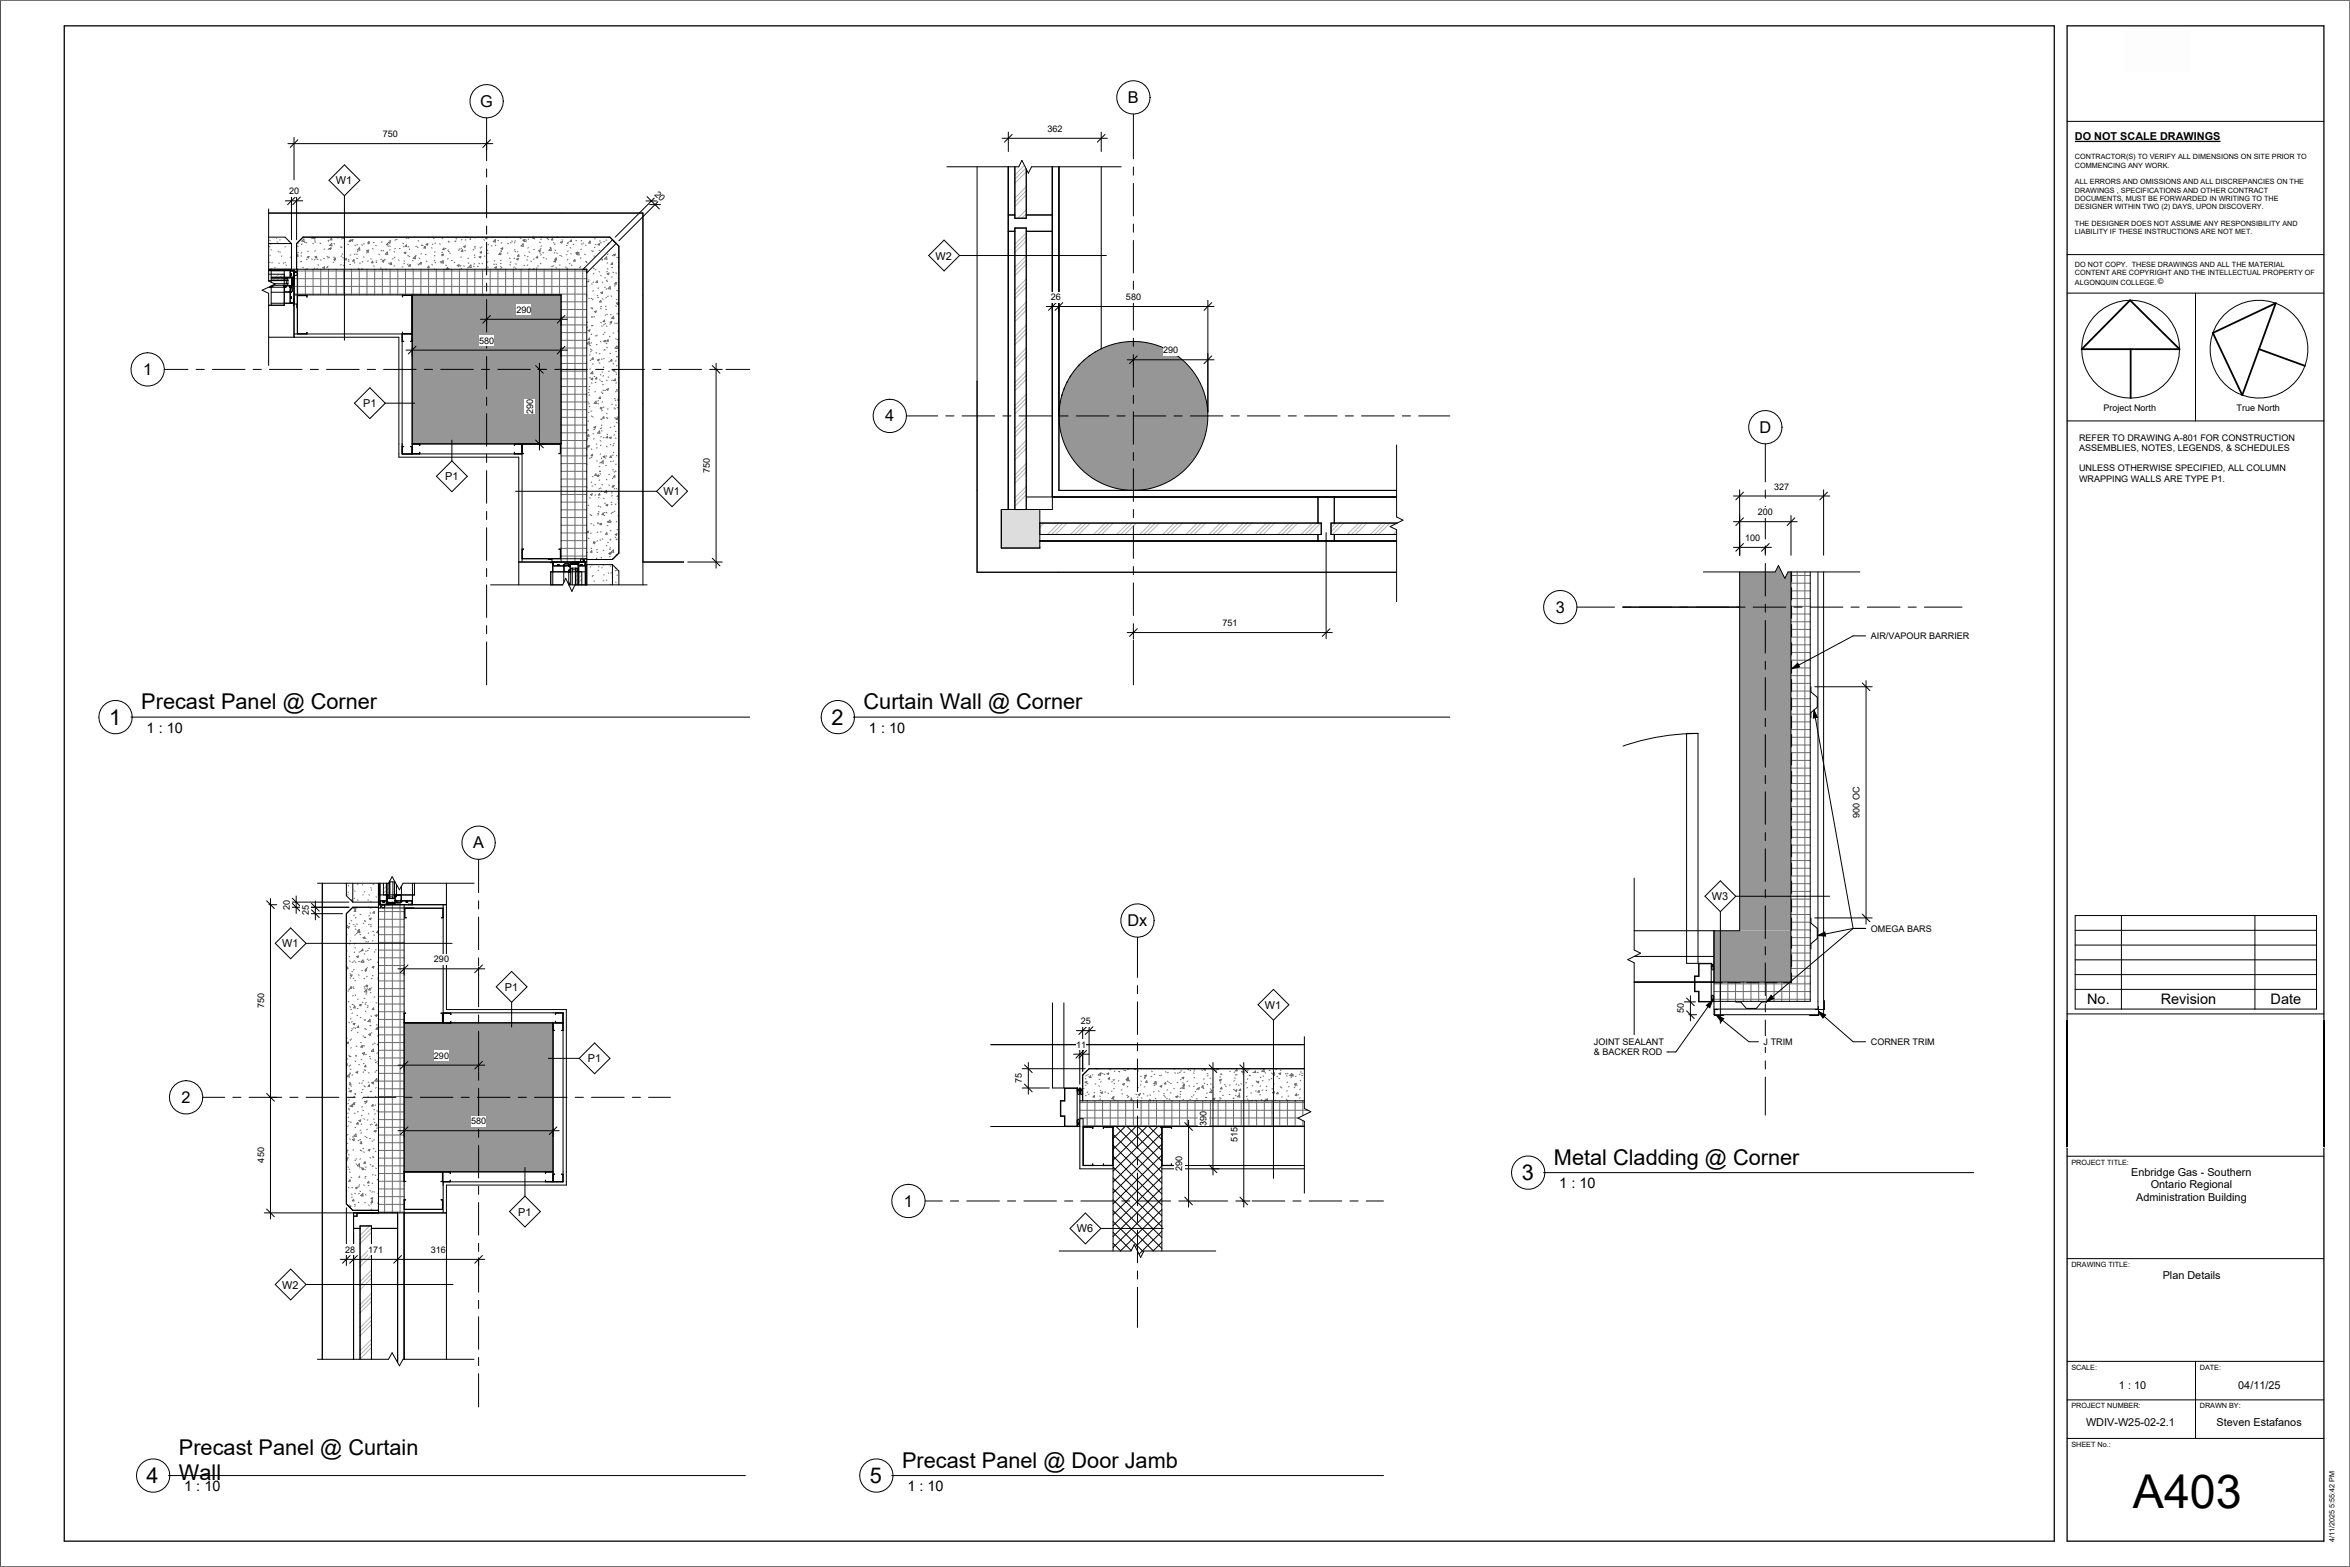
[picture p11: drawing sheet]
<svg xmlns="http://www.w3.org/2000/svg" width="914mm" height="610mm" viewBox="0 0 914 610" stroke-linecap="round" stroke-linejoin="round" font-family="sans-serif">
<defs><g id="words">
<text font-size="18.2" x="829.9" y="586.7">A403</text>
<g font-size="8.5">
<text x="55" y="275.9">Precast Panel @ Corner</text>
<text x="336" y="275.9">Curtain Wall @ Corner</text>
<text x="42.4" y="281.9">1</text>
<text x="323.5" y="281.9">2</text>
<text x="604.6" y="453.1">Metal Cladding @ Corner</text>
<text x="592.1" y="459.1">3</text>
<text x="69.6" y="566.2">Precast Panel @ Curtain</text>
<text x="69.6" y="575.7">Wall</text>
<text x="351" y="570.9">Precast Panel @ Door Jamb</text>
<text x="57.1" y="576.9">4</text>
<text x="338.5" y="576.9">5</text>
</g>
<g font-size="6.3">
<text x="186.8" y="41.6">G</text>
<text x="438.9" y="40.1">B</text>
<text x="55.7" y="145.9">1</text>
<text x="344.5" y="164">4</text>
<text x="684.6" y="168.4">D</text>
<text x="605.4" y="238.3">3</text>
<text x="184.1" y="330">A</text>
<text x="438.7" y="360.3">Dx</text>
<text x="70.7" y="429">2</text>
<text x="351.7" y="469.4">1</text>
</g>
<g font-size="5.6">
<text x="57.1" y="285">1 : 10</text>
<text x="338.1" y="285">1 : 10</text>
<text x="812.1" y="390.6">No.</text>
<text x="840.8" y="390.6">Revision</text>
<text x="883.5" y="390.6">Date</text>
<text x="606.7" y="462.2">1 : 10</text>
<text x="71.7" y="580.1">1 : 10</text>
<text x="353.1" y="580.1">1 : 10</text>
</g>
<g font-size="4.2">
<text x="807.4" y="54.6">DO NOT SCALE DRAWINGS</text>
<text x="130.7" y="71.7">W1</text>
<text x="364" y="101">W2</text>
<text x="141.3" y="158.4">P1</text>
<text x="173.2" y="186.9">P1</text>
<text x="258.2" y="192.7">W1</text>
<text x="666.1" y="350.2">W3</text>
<text x="109.8" y="368.5">W1</text>
<text x="196.4" y="385.5">P1</text>
<text x="492.2" y="392.4">W1</text>
<text x="228.7" y="413.3">P1</text>
<text x="829.3" y="457.6">Enbridge Gas - Southern</text>
<text x="831.2" y="467.1">Administration Building</text>
<text x="836.9" y="462.3">Ontario Regional</text>
<text x="201.6" y="472.9">P1</text>
<text x="419" y="479.4">W6</text>
<text x="841.5" y="497.4">Plan Details</text>
<text x="109.8" y="501.3">W2</text>
<text x="824.5" y="540.5">1 : 10</text>
<text x="870.9" y="540.5">04/11/25</text>
<text x="811.7" y="554.9">WDIV-W25-02-2.1</text>
<text x="862.5" y="554.9">Steven Estafanos</text>
</g>
<g font-size="3.5">
<text x="149" y="53.4">750</text>
<text x="407.5" y="51.3">362</text>
<text x="112.5" y="75.6">20</text>
<text x="254.6" y="75.8" transform="rotate(45 254.6 75.8)">20</text>
<text x="408.8" y="116.7">26</text>
<text x="438.1" y="116.7">580</text>
<text x="200.9" y="121.7">290</text>
<text x="186.5" y="133.7">580</text>
<text x="452.6" y="137.5">290</text>
<text x="207.4" y="161.1" transform="rotate(-90 207.4 161.1)">290</text>
<text x="818.4" y="160">Project North</text>
<text x="870.3" y="160">True North</text>
<text x="809" y="171.5">REFER TO DRAWING A-801 FOR CONSTRUCTION</text>
<text x="809" y="175.4">ASSEMBLIES, NOTES, LEGENDS, &amp; SCHEDULES</text>
<text x="276.1" y="184.1" transform="rotate(-90 276.1 184.1)">750</text>
<text x="809" y="183.4">UNLESS OTHERWISE SPECIFIED, ALL COLUMN</text>
<text x="690.4" y="190.5">327</text>
<text x="809" y="187.3">WRAPPING WALLS ARE TYPE P1.</text>
<text x="684" y="200.5">200</text>
<text x="679" y="210.4">100</text>
<text x="475.6" y="243.6">751</text>
<text x="727.9" y="248.6">AIR/VAPOUR BARRIER</text>
<text x="723.6" y="318.1" transform="rotate(-90 723.6 318.1)">900 OC</text>
<text x="112.7" y="353.9" transform="rotate(-90 112.7 353.9)">20</text>
<text x="120.2" y="356.1" transform="rotate(-90 120.2 356.1)">25</text>
<text x="727.9" y="362.4">OMEGA BARS</text>
<text x="168.9" y="374.4">290</text>
<text x="102.8" y="392.3" transform="rotate(-90 102.8 392.3)">750</text>
<text x="655.3" y="394.2" transform="rotate(-90 655.3 394.2)">50</text>
<text x="420.6" y="398.4">25</text>
<text x="418.8" y="407.6">11</text>
<text x="620.2" y="406.5">JOINT SEALANT</text>
<text x="686.2" y="406.5">J TRIM</text>
<text x="727.9" y="406.5">CORNER TRIM</text>
<text x="168.9" y="411.9">290</text>
<text x="620.2" y="410.5">&amp; BACKER ROD</text>
<text x="397.6" y="421.4" transform="rotate(-90 397.6 421.4)">75</text>
<text x="183.3" y="437.4">580</text>
<text x="469.5" y="438.1" transform="rotate(-90 469.5 438.1)">390</text>
<text x="481.5" y="444.4" transform="rotate(-90 481.5 444.4)">515</text>
<text x="102.8" y="452.2" transform="rotate(-90 102.8 452.2)">450</text>
<text x="460" y="455.6" transform="rotate(-90 460 455.6)">290</text>
<text x="134.2" y="487.4">28</text>
<text x="143.2" y="487.4">171</text>
<text x="167.6" y="487.4">316</text>
</g>
<g font-size="2.8">
<text x="807.4" y="62">CONTRACTOR(S) TO VERIFY ALL DIMENSIONS ON SITE PRIOR TO</text>
<text x="807.4" y="65.3">COMMENCING ANY WORK.</text>
<text x="807.4" y="71.8">ALL ERRORS AND OMISSIONS AND ALL DISCREPANCIES ON THE</text>
<text x="807.4" y="75">DRAWINGS , SPECIFICATIONS AND OTHER CONTRACT</text>
<text x="807.4" y="78.2">DOCUMENTS, MUST BE FORWARDED IN WRITING TO THE</text>
<text x="807.4" y="81.5">DESIGNER WITHIN TWO (2) DAYS, UPON DISCOVERY.</text>
<text x="807.4" y="88">THE DESIGNER DOES NOT ASSUME ANY RESPONSIBILITY AND</text>
<text x="807.4" y="91.2">LIABILITY IF THESE INSTRUCTIONS ARE NOT MET.</text>
<text x="807.4" y="103.8">DO NOT COPY. THESE DRAWINGS AND ALL THE MATERIAL</text>
<text x="807.4" y="107.2">CONTENT ARE COPYRIGHT AND THE INTELLECTUAL PROPERTY OF</text>
<text x="807.4" y="110.7">ALGONQUIN COLLEGE.©</text>
<text x="806" y="453.1">PROJECT TITLE:</text>
<text x="806" y="492.9">DRAWING TITLE:</text>
<text x="806" y="532.9">SCALE:</text>
<text x="855.9" y="532.9">DATE:</text>
<text x="806" y="547.9">PROJECT NUMBER:</text>
<text x="855.9" y="547.9">DRAWN BY:</text>
<text x="806" y="562.9">SHEET No.:</text>
<text x="908.4" y="599.9" transform="rotate(-90 908.4 599.9)">4/11/2025 5:55:42 PM</text>
</g>
</g></defs>
<path d="M160.4 114.7h57.9v58h-57.9z" fill="#969696"/>
<g fill="#fff">
<path d="M228.3 104.7v1.4l11.5-11.4 1 1v119.5l-2.5 2.5h-10z"/>
<path d="M218.3 114.7l10-10v113.9h-10z"/>
<path d="M238.3 219.7l2.5 2.5v5.3h-2.5z"/>
<path d="M228.3 219.7h10v7.8h-10z"/>
<path d="M115.4 94.8l2.5-2.5h119.4l1 1-11.4 11.4h-111.5z"/>
<path d="M114.4 104.7h113.9l-10 10h-103.9z"/>
<path d="M104.5 92.3h6.4l2.5 2.5h-8.9z"/>
<path d="M104.5 94.8h8.9v9.9h-8.9z"/>
<path d="M223.9 222.4h2.5v5.1h-2.5z"/>
</g>
<path d="M223.8 218.9l.1 .6 .4-.1v-.5zM222.9 218.9v.5l.4 .1 .1-.6zM223.3 219.6l.6-.1zM223.3 218.7h.6z" fill="#000"/>
<path d="M104.5 106.7h6.1v2.5h-6.1z" fill="#fff"/>
<path d="M113.7 109.6v.6h.5l.1-.5zM113.7 108.7v.6l.6-.2-.1-.4zM114.4 109.2v.6zM113.5 109.1v.7z" fill="#000"/>
<g fill="none" stroke="#676767" stroke-width=".39">
<path d="M115.8 95.7l.2 .2M115.9 99.1l.1 .6-.6-.1zM116.1 98.2l-.3 .1M116.3 94.6h-.4M117.1 99.5l.3 .2M117.4 98.3l-.2 .2M117.6 94.9l-.3 .2M118.2 93l.1 .9-.9-.1zM118.8 94.2l-.3 .1M119.1 94.3l.3 .2M120 97.7l-.3 .1M121.6 92.3l-.3 .3 .6 .1-.1-.4"/>
<path d="M121.7 94.7l.2 .2M122 92.6l.7-.2-.2 .6zM122.5 99.7l.3 .2M122.7 93.7l-.4 .1M122.7 97.5l-.2 .2M122.8 94.1l-.2 .2M123.2 99.7l.1 .6h-.6zM124.5 94.5l.3 .2M126.4 96.9h-.3M127.2 99.7l.2 .2M127.6 93.6l.3 .3M127.9 96.8l-.2 .2"/>
<path d="M127.9 99.9l.3 .2M128.1 93.4l-.3 .2M128.1 96.7l.7-.2-.2 .6zM128.9 96.5l-.3 .1M129 92.7l.1 .6h-.6zM129.1 94.7l.1 .9-.9-.1zM129.1 92.9h-.4M129.9 94.8l.3 .1M131.6 92.5l-.3 .1M132.8 96l-.4 .1M132.9 99.5l-.2 .2M133.1 96.2l-.3 .2"/>
<path d="M133.1 98.7l.3 .2M133.2 92.8l-.3 .2M133.5 92.6l.3 .3M135.3 95l.3 .2M136.3 93.3l.1 .7-.6-.1zM136.5 99.2h-.3M136.6 93.5l.7-.3-.2 .6zM138.2 98.8l-.3 .2M138.3 95.4l-.2 .2M139 97.7l.3 .2M139.1 98.9h-.4M139.2 95.2h-.3"/>
<path d="M139.9 96.3l.1 1-.9-.1zM140.8 95.2l.2 .2M141.5 99.9l.2 .2M141.7 94.9h-.3M142.7 97.5l.7-.2-.2 .6zM142.9 98.4h-.3M143.4 98.1l-.2 .2M143.5 94.7l-.2 .2M143.6 94l.1 .6h-.6zM145 96.6l.2 .3M145.6 94.4h-.4M146.2 95.4l.3 .2"/>
<path d="M147.4 98.9l.2 .2M148.5 97.4l-.2 .2M148.7 94l-.3 .2M149.3 97.5l-.3 .1M150.7 98l.1 1-.9-.2zM150.9 94.6l.1 .6h-.6zM150.9 95.6l.2 .3M151.2 94.3l.7-.3-.2 .6zM151.6 95.7l.3 .2M151.9 97.2h-.4M152 93.5l-.3 .1M153.3 97.9l.3 .2"/>
<path d="M153.8 96.7l-.2 .2M153.9 93.3l-.2 .2M154.5 93.2h-.3M155.7 96.7h-.3M156.8 94.6l.2 .2M157 95.9l.3 .2M157.2 98.4l.8-.3-.2 .6zM158.2 95.2l.1 .7-.6-.1zM158.4 92.7h-.4M158.9 99.3l-.3 .2M159 95.9l-.2 .2M159.2 92.6l-.3 .2"/>
<path d="M159.2 96.8l.3 .3M159.4 99.8l-.3 .1M161.4 92.3h.1M161.6 99.7l.1 1-.9-.2zM162 99.5h-.3M162.1 95.8l-.3 .1M162.4 96.1l.3 .2M162.7 93.6l.3 .2M164 98.7l-.2 .2M164.2 95.3l-.3 .2M164.7 95.5h-.4M165.1 95.8l.3 .3"/>
<path d="M165.4 95.9l.1 .6h-.6zM165.8 95.1l.7-.3-.2 .6zM165.8 99h-.3M166.6 92.3l.3 .2M167.8 96.4l.3 .1M168.5 95h-.3M168.6 92.6l.3 .2M169 99.4l.3 .2M169.3 97.9l-.3 .2M169.4 94.5l-.2 .2M171.1 94.8l.2 .2M171.8 99.2l.7-.3-.2 .6z"/>
<path d="M172 92.6l.3 .1M172.2 98.1l-.3 .1M172.7 96.5l-.5 .6 .6 .1-.1-.7M173.3 96.6l.2 .2M174.5 97.2l-.2 .2M174.6 93.8l-.2 .2M174.8 97.8l-.3 .1M174.9 94.1l-.3 .1M174.9 98.4l.3 .2M177 93.8l.2 .2M177.4 92.8l.3 .2M177.5 93.8l-.4 .1"/>
<path d="M178.6 97.3h-.3M178.7 96.8l.3 .2M179.5 99.9l-.2 .2M179.6 96.5l-.2 .2M179.8 93.2l-.3 .2M180 97.2l.1 .6-.6-.1zM180.4 95.9l.7-.3-.2 .6zM180.9 97.3l.2 .3M181.2 92.3l.8 .2M181.3 93.3h-.3M182 92.3v.2M182.8 93l.3 .2"/>
<path d="M182.9 92.8l.3 .2M184.1 97l.3 .2M184.8 99.2l-.3 .2M184.9 95.8l-.2 .2M185 96.5h-.3M185 92.4l-.2 .2M186.4 100l.7-.3-.2 .6zM186.8 96.3l.2 .3M187.3 97.8l.1 .6h-.6zM187.6 96.1l-.4 .1M187.7 92.5h-.3M188.3 93.3l.2 .1"/>
<path d="M188.8 99.6l-.4 .1M188.9 92.6l.7-.2-.2 .6zM189.5 97.3l.3 .2M190 98.4l-.3 .2M190.1 95.1l-.2 .2M191.4 95.6l-.3 .1M191.8 92.3h.1M192.7 95.3l.2 .2M192.7 93.2l.1 .9-.9-.1zM193.7 93.5l.3 .2M194.6 98.4l.1 .7-.6-.1zM194.9 97.5l.3 .2"/>
<path d="M195 96.7l.7-.3-.2 .6zM195.1 97.8l-.2 .2M195.2 98.8h-.4M195.3 94.4l-.3 .2M197 92.3l.2 .2M197.7 98.4l-.3 .1M197.8 94.8h-.3M198.6 94.3l.3 .2M199.1 93.7l.3 .2M200.4 97.7l.2 .2M200.4 94.4l-.4 .1M200.4 97l-.3 .2"/>
<path d="M200.5 93.7l-.2 .2M201.6 97.9l-.4 .1M201.8 99.1l.2 .6-.7-.1zM202.4 92.6l.3 .2M203.5 93.4l.7-.2-.2 .6zM203.6 94.9l-.8 .8 .9 .1-.1-.9M204.1 99.3l.3 .3M204.2 93.9l-.3 .1M204.5 93.9l.3 .2M204.5 93.3l.3 .2M205.5 99.7l-.3 .2M205.6 96.3l-.2 .2"/>
<path d="M205.7 92.9l-.2 .2M205.8 98l.3 .1M207.6 92.3l-.4 .3 .6 .1-.1-.4M207.8 92.8l.3 .2M208 97.1h-.4M209.1 99.7l.1 .6h-.6zM209.5 97.5l.8-.2-.3 .6zM209.9 94.2l.3 .1M210 98.3l.3 .3M210.5 92.3l.2 .2M210.5 96.8h-.3M210.6 99l-.2 .3"/>
<path d="M210.6 93.1h-.3M210.7 95.7l-.2 .2M210.9 92.3l-.3 .2M211.2 98.2l.3 .2M213.2 92.8h-.4M213.2 93l.3 .2M214.3 96.3h-.3M214.4 96.5l.1 1-.9-.1zM215 92.7l.1 .6h-.6zM215.4 94.4l.2 .2M215.9 98.3l-.3 .2M216 97.3l.2 .2"/>
<path d="M216 94.9l-.2 .2M216.6 98.4l.3 .2M217 92.3h-.3M218.1 94.2l.7-.2-.2 .6zM218.1 99.4l-.3 .1M218.4 99.5l.2 .3M218.6 93.3l.3 .1M220.6 99.1h-.3M220.8 95.4l-.4 .1M220.8 94.6l.3 .2M221.1 97.6l-.3 .2M221.2 94.2l-.2 .2"/>
<path d="M221.9 96.3l.2 .2M222 98.7l.3 .1M222.3 93.3l.1 .7-.6-.1zM223.3 95.1h-.3M224.1 93.5l.2 .2M224.1 98.3l.7-.2-.2 .6zM224.3 98.5l.3 .2M224.5 98.6h-.4M225.2 98.2l.1 1-.9-.2zM226.2 94.9l.3 .1M226.2 96.9l-.2 .2M226.4 93.5l-.3 .2"/>
<path d="M227.1 94.6h-.3M227.5 98.9l.2 .2M227.8 95.3l.3 .2M229.5 93.7l.3 .2M229.6 94l.1 .6h-.6zM230.2 97.5l.3 .2M230.9 97.7l-.3 .1M231.4 99.5l-.3 .2M231.5 96.2l-.3 .2M231.6 95.1l.3 .2M231.6 92.8l-.2 .2M232.7 95.1l.7-.3-.2 .6z"/>
<path d="M233.4 97.4h-.3M233.6 93.7l-.4 .1M233.7 94.3l.3 .2M234.9 93.9l.3 .2M236.1 99.9l.1 1-.9-.2zM236.1 93.4h-.3M236.6 98.8l-.3 .2M236.6 92.3h.1M236.9 94.8l-.5 .4M238.3 99.3l.3 .2M238.7 99.1l.7-.2-.2 .6zM115.4 101.8l.2 .2"/>
<path d="M117.3 101.7l-.3 .1M117.3 101.7l-.2 .2M117.8 104l.2 .2M119.2 100.9l.3 .1M119.4 104.7h.2M119.5 100l.8-.3-.3 .6zM121.3 100.7l.2 .2M122.5 104.3l-.3 .2M122.6 100.9l-.3 .2M123.6 104.5l-.3 .1M123.7 102.9l.3 .3M123.7 100.9h-.3"/>
<path d="M124.7 101.1l.2 .2M125.6 104.1l.7-.3-.2 .6zM126.3 100.5l-.4 .1M127.4 104l-.3 .1M127.7 103.6l-.3 .2M127.8 100.2l-.3 .2M129.6 101.9l.3 .3M130.1 101.3l.3 .2M130.1 100l-.3 .1M130.4 100.3l.2 .7-.7-.1zM132.8 102.9l-.3 .2M133.4 100.2l.2 .2"/>
<path d="M133.9 103.2h-.4M134.1 100.8l.7-.3-.2 .7zM135.5 101.5l.3 .2M135.5 100.9l.3 .2M136.4 102.9h-.3M137.7 101l.1 .6-.6-.1zM138.1 102.2l-.3 .2M138.8 100.4l.3 .2M139.4 104.5l.3 .2M140.2 102.4h-.3M140.6 104.7h.3M140.9 101.8l.3 .1"/>
<path d="M143.3 101.4l-.3 .2M144.2 100.6l.3 .2M145 101.6l-.5 .6h.6l-.1-.6M145.3 103.4l.3 .3M146.3 102l.3 .2M146.6 101.5l-.3 .1M148.3 104.2l-.3 .2M148.4 100.8l-.2 .2M148.7 101.6l.7-.2-.2 .6zM149.2 101.2h-.3M149.6 100.9l.3 .1M150.4 104.7h-.4"/>
<path d="M151.3 102.4l.2 .3M151.8 102.2l.2 .2M152.3 102.2l.1 .7-.6-.1zM153 100.7h-.3M153.6 103.4l-.3 .2M153.7 100l-.3 .2M155 101.1l.3 .2M156.8 103.8l-.4 .1M157.2 102.5l.3 .1M157.2 101.4l.2 .2M158.8 102.7l-.3 .2M159.3 103.5h-.3"/>
<path d="M159.6 102.9l.1 .6h-.6zM160.5 101.3l.2 .2M162.6 102.7l.3 .2M163.1 100.4l.2 .2M163.2 103h-.4M163.3 102.4l.7-.2-.2 .6zM163.9 102l-.3 .2M165.9 101.5l.3 .2M166.8 103.5l.2 .7-.6-.1zM168 102.9l.3 .2M169.1 104.7h-.1M169.2 101.3l-.3 .2"/>
<path d="M169.6 102.1l-.4 .1M171.3 101.8l.3 .2M172.1 101.8l-.3 .1M172.4 101.4l.1 .9-.9-.1zM173.4 103.1l.3 .2M173.7 104.7l.4-.5 .1 .5M174.3 103.9l-.3 .3M174.4 100.6l-.3 .2M174.5 104.4l.3 .2M176 101.3l-.4 .1M176.7 102l.3 .2M177.9 103.3l.7-.3-.2 .6z"/>
<path d="M179.4 103.3l-.6 .1M179.7 104.5h-.3M180.4 103.4l.3 .2M182.1 102.2l.3 .2M182.2 104.1l-.3 .1M182.4 100.5h-.4M183.2 103.1l-.8 .8 .9 .1-.1-.9M184.3 103.6l.2 .2M184.7 102.5l-.3 .2M184.9 100.1l-.3 .1M186.1 103.6l-.3 .1M186.4 102.4l.2 .2"/>
<path d="M187.5 102.5l.3 .1M188.8 104.6l.1 .1M189.7 103.8l.3 .2M189.9 101.8l-.3 .2M192.3 101.4l.2 .2M192.5 104.1l.7-.3-.2 .6zM192.5 102.8h-.3M193 102.7l.2 .2M194.7 103.6l.3 .2M194.9 104.6l-.3 .1M195 101.2l-.3 .2M195 102.4l-.3 .1"/>
<path d="M195.1 104.1l.3 .1M198.2 100.4l.3 .2M198.4 102.9l.3 .2M198.9 101.9l-.4 .1M200.2 103.8l-.3 .2M200.3 100.4l-.3 .2M200.5 104.3l.3 .2M200.6 102.6l.3 .2M201 100.8l.7-.3-.2 .6zM203.8 103.2l.3 .1M205.3 101.1h-.3M205.4 103.1l-.3 .2"/>
<path d="M205.9 104.5l.3 .2M206.6 101.6l.2 .2M207.4 104.7h.3M207.8 100.8h-.3M209 104.3h-.3M209.2 103.4l.3 .2M210.5 102.4l-.3 .2M211.7 100.3h-.4M212.5 100.6l.2 .2M214.6 103.6l.3 .2M215.4 103.4l-.3 .1M215.6 101.6l.7-.3-.2 .6z"/>
<path d="M215.8 101.7l-.3 .2M216.4 104.1l.2 .2M216.4 100.3l.1 .7-.6-.1zM218 103.1h-.4M220.1 103.8l.2 .2M220.9 104.3l-.3 .2M221 101l-.3 .2M221.8 102.6h-.3M222.3 103.1l.2 .2M223.7 101l.1 .6h-.6zM225.5 104.1l.3 .1M226 103.7l-.3 .2"/>
<path d="M226.1 100.3l-.3 .2M228.2 102.1l.2 .2M228.2 101.7l-.3 .1M228.3 109.6v.3M228.3 115.1l.1 .1M228.9 109.5l.3 .1M229 116l.3 .2M229.3 108.9h-.4M230.2 119.7l-.3 .1M230.2 110.4l.3 .2M230.3 116.1h-.3M230.6 119.8l-.2 .2"/>
<path d="M230.8 116.4l-.3 .2M230.9 113.1l-.3 .2M230.9 104.3l.3 .2M231 109.7l-.3 .2M231.1 106.3l-.2 .2M231.9 104.9h-.3M232.3 114.9l.3 .2M232.4 109.2l.1 .7-.6-.1zM232.9 115.7l-.4 .1M233 112.1h-.3M233 105.7l.3 .1M233.7 120l.2 .2"/>
<path d="M233.7 107.1l.2 .2M233.8 116.9l.1 .6h-.6zM233.8 113.9l.7-.3-.2 .6zM234 119.2l-.3 .1M234.1 113.9l.2 .2M234.1 101.1l.3 .2M234.3 109.7l.3 .2M234.5 116.2l.2 .2M234.6 100.9h-.3M235.5 111.7l-.3 .1M235.7 108.1h-.4M235.9 119.1l-.3 .2"/>
<path d="M236 115.7l-.3 .2M236.1 112.3l-.3 .2M236.1 109.3l.3 .3M236.2 109l-.2 .2M236.2 106.5l.8-.3-.2 .6zM236.3 104.5l.3 .2M236.3 105.6l-.2 .2M236.5 102.2l-.3 .2M236.7 115.2l-.3 .1M237.4 111.5l.1 .9-.9-.1zM237.7 115.1l.3 .2M238.2 107.7l-.3 .1"/>
<path d="M238.2 102.2l.2 .7-.6-.1zM238.3 104.1h-.3M238.5 105.9l.2 .2M239.4 111.2l-.3 .1M239.6 119l.2 .2M239.6 106.1l.3 .2M239.7 109.9l.1 .6h-.6zM239.7 109.9l.3 .2M239.8 118l.7-.3-.2 .6zM239.9 116.5l.3 .1M240 112.9l.3 .2M240 100l.3 .3"/>
<path d="M240.5 118.4h-.4M240.8 117.8l-.2 .3h.2M240.8 118.6l-.1 .1M240.8 100.1h-.1M240.8 103.7l-.2 .1M228.3 127.9l.1 .1M228.3 125.2l.3 .2M228.7 127.2l-.3 .1M228.8 128.6l.7-.3-.2 .6zM229.3 132.9l.1 1-.9-.2zM229.3 131.5l.1 .7-.6-.1zM229.6 138.1h-.3"/>
<path d="M229.7 135.8l.3 .2M229.8 134.4h-.4M230 136.7l-.2 .2M230.1 136.1l.3 .2M230.1 133.3l-.2 .2M230.2 123.2l.2 .2M230.3 130l-.3 .2M230.3 120l.3 .2M230.4 126.6l-.3 .2M230.5 126.6l.2 .2M230.5 123.2l-.2 .2M230.7 139.2l-.5 .5 .6 .1-.1-.6"/>
<path d="M231.3 121.2l.7-.2-.2 .6zM231.4 123.2l-.4 .1M231.7 130.6l.3 .2M231.9 137.2l.3 .1M232.3 134.1h-.3M232.4 130.4h-.3M233.5 137.6h-.3M233.6 132.8l.3 .2M233.7 125.4l.3 .2M234 139.6l.3 .2M234.1 126.8l.2 .2M234.9 132.7l.7-.3-.2 .6z"/>
<path d="M235 130.1h-.3M235.1 139.4l-.3 .2M235.1 126.4h-.3M235.2 136l.2 .2M235.2 124.5l.1 .7-.6-.1zM235.2 136l-.2 .2M235.4 132.6l-.3 .2M235.5 129.2l-.3 .2M235.6 125.9l-.3 .2M235.7 120.3l.3 .1M235.7 122.5l-.2 .2M235.9 126.8l.3 .2"/>
<path d="M236.1 135.1l.2 .2M236.1 122.2l.2 .2M236.2 133.6h-.4M236.6 132.2l.1 .6-.6-.1zM237.1 130.8l.3 .2M237.3 137.4l.3 .2M237.4 125.3l.7-.3-.2 .7zM237.7 126.1h-.4M237.8 122.4h-.3M238 139.8l.1 .6h-.6zM238.7 123l.2 1-.9-.1zM238.8 129.6h-.3"/>
<path d="M239.2 125.7l.2 .2M239.6 131.8l.2 .2M239.9 136.7l-.3 .1M239.9 138.6l.3 .2M240 125.8l.2 .2M240.1 134.6l.1 1-.9-.2zM240.2 138.7l-.2 .2M240.3 122.1h-.3M240.4 135.3l-.3 .3M240.5 132l-.3 .2M240.6 136.3l.2 .1M240.6 128.6l-.3 .2"/>
<path d="M240.7 125.2l-.2 .2M240.8 121.9l-.2 .1M228.3 140.8l.1 .1M228.3 153.7h.1M229.1 156.4h-.3M229.1 151.5l.3 .2M229.2 152.7l-.3 .1M229.3 157l-.3 .2M229.3 158.1l.3 .2M229.4 153.6l-.3 .2M229.5 150.2l-.2 .2M229.7 146.8l-.3 .3"/>
<path d="M229.8 143.5l-.3 .2M229.9 140.1l-.3 .2M230.1 148.9l.3 .2M230.3 159.9h-.4M230.6 144.5l.1 1-.9-.2zM230.7 147.1l-.7 .3 .5 .3 .2-.6M230.8 141.6h-.3M231.2 146.4l.3 .2M231.8 152.4h-.4M231.9 148.7l-.3 .1M231.9 156.1l.2 .9-.9-.1zM232.1 146.8l.1 .6h-.6z"/>
<path d="M232.4 140l.7-.2-.2 .6zM232.6 156.9l.3 .2M232.9 155.9h-.3M233.1 141.2l.3 .2M233.3 147.7l.3 .2M233.5 154.4l-.4 .6 .6 .1-.2-.7M233.5 158.8l.8-.2-.2 .6zM233.6 158.5l.2 .3M233.6 145.7l.3 .2M234 152.5l.2 .2M234.4 159.7l-.3 .2M234.4 148.4h-.3"/>
<path d="M234.5 156.3l-.3 .2M234.6 144.7l-.4 .1M234.6 151.8l.2 .1M234.6 152.9l-.2 .2M234.7 158.3l.3 .2M234.7 149.5l-.2 .2M234.9 146.1l-.3 .2M235 142.8l-.3 .2M235.6 151.9h-.3M236 147.9l.3 .2M236.6 146.6l.3 .2M236.7 159.1h-.4"/>
<path d="M236.7 151.2l-.7 .3 .5 .3 .2-.6M237.1 144.4h-.3M237.2 140.7l-.3 .1M238 157.2l.3 .2M238.3 147.9h-.4M238.5 144.1l.7-.2-.2 .6zM238.6 141.4l.2 .2M238.7 148l.3 .1M239.2 158.7l-.3 .1M239.3 155.1h-.3M239.4 147.4l.1 .7-.6-.1zM239.5 157.5l.2 .2"/>
<path d="M239.5 159l-.3 .2M239.5 144.7l.3 .2M239.6 155.6l-.2 .2M239.7 152.2l-.2 .2M239.8 140.4h-.4M239.9 148.9l-.3 .2M239.9 151.5l.3 .2M240 152l.3 .2M240 145.5l-.3 .2M240.1 142.1l-.2 .2M240.1 158.5l.3 .2M240.8 155.1l-.5 .5 .5 .1"/>
<path d="M240.8 146.8v.2M240.8 143.9h-.2M228.5 174.7l-.2 .1M228.5 177.3l-.2 .1M228.6 167.3l.3 .2M228.6 173.6l.7-.3-.2 .6zM228.7 171.1h-.4M228.7 173.9l-.3 .2M228.8 170.5l-.3 .2M228.9 167.1l-.3 .2M229 163.7l-.2 .2M229.1 169.1l.1 .6-.6-.1z"/>
<path d="M229.2 160.4l-.3 .2M229.7 178.2l-.3 .1M230 177.9l.3 .2M230.1 174.6l.2 .3M230.1 161.8l.2 .2M230.5 176.7l.1 .6h-.6zM230.6 162.1l.3 .2M230.7 168.7l.3 .1M231.1 166.2l.7-.3-.2 .7zM231.2 170.7l-.3 .1M231.3 167.1h-.3M232 172.7l.3 .2"/>
<path d="M232.2 179.2l.2 .2M232.4 174.2l-.4 .1M233.3 167.6l.1 1-.9-.1zM233.5 171.4l.3 .2M233.6 179.9l-.2 .2M233.8 176.5l-.3 .3M233.9 166.7l-.4 .1M233.9 173.2l-.3 .2M233.9 178.2l.3 .2M234 165.3l.2 .3M234 169.8l-.3 .2M234 163.1h-.3"/>
<path d="M234 167.5l.3 .2M234.1 166.4l-.2 .2M234.3 163l-.3 .2M234.6 179.2l.2 1-1-.2zM234.7 177.7l.7-.3-.2 .6zM234.9 162.1l.2 .6-.6-.1zM235.1 170.2l-.4 .1M235.4 178.1l.3 .2M236 173.6l.2 .2M236 162.3l.3 .2M236 160.8l.3 .2M236.1 177.4h-.3"/>
<path d="M236.2 168.9l.2 .2M236.4 169.7l.1 .6h-.6zM236.5 162.7l-.3 .1M237.1 170.3l.7-.3-.2 .6zM237.4 172.9l.3 .2M237.6 179.5l.3 .1M237.7 166.2l-.3 .1M237.8 177.3l.1 .7-.6-.1zM238.7 177.1h-.4M238.8 179.3l-.3 .2M238.8 173.4h-.3M238.9 175.9l-.3 .2"/>
<path d="M239 172.5l-.3 .2M239.1 169.1l-.2 .2M239.3 165.8l-.3 .2M239.4 162.4l-.3 .2M239.4 167.8l.3 .1M239.5 170.4l.2 .2M239.9 177.2l.2 .2M239.9 164.3l.2 .2M240.1 163.3l-.5-.4 .7-.2-.2 .6M240.4 162.2l-.3 .1M228.3 189.7l.1 .1M228.4 180.6l-.1 .1"/>
<path d="M229.2 196.6h-.4M229.4 193.6l.3 .2M229.7 192.4l.7-.3-.2 .6zM230 187.5l.3 .2M230.6 189.1h-.3M230.8 185.4h-.4M231.4 188.4l.3 .2M231.8 192.6h-.3M231.9 184.3l.1 .7-.6-.1zM232.2 185l.7-.3-.2 .7zM232.9 199l.2 .2M232.9 199.7l-.3 .1"/>
<path d="M233 196.8l-.2 .2M233.1 193.4l-.2 .2M233.3 190.1l-.3 .2M233.3 192l.1 .6-.6-.1zM233.3 185.1h-.3M233.4 186.7l-.3 .2M233.4 181.4h-.3M233.5 197.1l.2 .2M233.5 184.2l.3 .3M233.6 189.8l.3 .2M233.7 183.4l-.5 .1M233.9 191l.3 .3"/>
<path d="M234.5 188.6h-.3M234.7 199.6l.1 .6h-.6zM234.8 193.8l.3 .2M235.4 199.4h-.3M235.6 195.7l-.4 .1M235.8 196.5l.7-.3-.2 .6zM235.9 199.3l.3 .3M235.9 186.5l.3 .2M236 190.8l.1 .9-.9-.1zM236 181.1h-.3M236.9 188.7l.2 .2M237.2 184.6h-.4"/>
<path d="M238 199.6l-.2 .2M238.1 195.4h-.3M238.1 196.2l-.2 .2M238.2 191.7l-.3 .1M238.3 189.1l.7-.3-.2 .6zM238.3 192.8l-.3 .2M238.3 199.3l.3 .1M238.4 189.4l-.3 .2M238.5 186l-.3 .2M238.6 182.7l-.2 .2M238.8 183.5l.3 .2M239 190l.3 .2"/>
<path d="M239.2 185l.1 .6h-.6zM239.3 198.9h-.4M239.4 196.1l.3 .2M239.4 183.2l.3 .3M239.8 190l.3 .2M239.8 180.6h-.3M240.3 194.1l.2 .1M240.6 192.6l.1 .6h-.6zM240.7 181.7l.1 .1M240.8 191.4h-.4M240.8 181.7h-.1M240.8 187.7l-.2 .1"/>
<path d="M228.6 214.9h-.3M228.8 206.6l.2 .6h-.7zM228.9 209.4l.2 .2M229.6 200.2l.3 .1M230 213.2l.2 .2M230 200.3l.2 .3M230.1 207.4h-.3M230.2 203.7l-.3 .1M230.2 214.2l.2 .7-.6-.1zM230.8 204.2l.3 .2M230.8 211.2l.8-.3-.2 .6zM231 210.7l.3 .2"/>
<path d="M231.3 210.9h-.4M232.3 214.8l.2 .1M232.3 217.1l-.3 .2M232.4 213.7l-.3 .2M232.5 210.3l-.2 .2M232.6 207l-.2 .2M232.8 203.4h-.4M232.8 203.6l-.3 .2M232.9 200.2l-.3 .2M233.3 203.8l.7-.2-.2 .6zM233.5 210l.2 .2M233.8 216.7l.3 .3"/>
<path d="M233.9 203.9l.2 .2M233.9 206.9h-.3M234.3 209.6l.3 .2M235 200.4l.3 .2M235 214.1h-.3M235.9 212.2l.2 .2M236.2 207.9l-.6-.1 .5-.6 .1 .7M236.3 204.4l.2 .2M236.4 211l.3 .1M236.6 202.9h-.3M236.9 215.3l.7-.3-.2 .6zM237.3 202.3l.1 1-.9-.1z"/>
<path d="M237.4 216.4l-.3 .3M237.5 213.1l-.2 .2M237.5 214.9l.1 .6h-.6zM237.6 213.7l-.4 .1M237.6 209.7l-.2 .2M237.7 210.1h-.4M237.7 215l.3 .2M237.8 206.3l-.3 .2M237.9 202.9l-.3 .2M238.7 213.9l.1 1-.9-.2zM238.7 217.2l-.3 .1M239.4 208.9l.2 .3"/>
<path d="M239.4 207.9l.7-.3-.2 .7zM239.7 209.8l.3 .2M239.8 215.7l.2 .3M239.8 202.9l.2 .2M240.2 209.7l-.3 .1M240.3 206l-.3 .1M240.4 200.6l.3 .2"/>
</g>
<g fill="none" stroke="#6b6b6b" stroke-width=".39">
<path d="M114.4 105.4h113.9M114.4 108.4h113.9M114.4 111.4h113.9M114.4 114.4h113.9M115.8 104.7v10M118.8 104.7v10M121.8 104.7v10M124.8 104.7v10M127.8 104.7v10M130.8 104.7v10M133.8 104.7v10M136.8 104.7v10"/>
<path d="M139.8 104.7v10M142.8 104.7v10M145.8 104.7v10M148.8 104.7v10M151.8 104.7v10M154.8 104.7v10M157.8 104.7v10M160.8 104.7v10M163.8 104.7v10M166.8 104.7v10M169.8 104.7v10M172.8 104.7v10"/>
<path d="M175.8 104.7v10M178.8 104.7v10M181.8 104.7v10M184.8 104.7v10M187.8 104.7v10M190.8 104.7v10M193.7 104.7v10M196.7 104.7v10M199.7 104.7v10M202.7 104.7v10M205.7 104.7v10M208.7 104.7v10"/>
<path d="M211.7 104.7v10M214.7 104.7v10M217.7 104.7v10M218.3 117.4h10M220.7 104.7v113.9M223.7 104.7v113.9M226.7 104.7v113.9M218.3 120.4h10M218.3 123.4h10M218.3 126.4h10M218.3 129.4h10M218.3 132.4h10"/>
<path d="M218.3 135.4h10M218.3 138.4h10M218.3 141.4h10M218.3 144.4h10M218.3 147.4h10M218.3 150.4h10M218.3 153.4h10M218.3 156.4h10M218.3 159.4h10M218.3 162.4h10M218.3 165.4h10M218.3 168.4h10"/>
<path d="M218.3 171.4h10M218.3 174.4h10M218.3 177.4h10M218.3 180.4h10M218.3 183.4h10M218.3 186.4h10M218.3 189.3h10M218.3 192.3h10M218.3 195.3h10M218.3 198.3h10M218.3 201.3h10M218.3 204.3h10"/>
<path d="M218.3 207.3h10M218.3 210.3h10M218.3 213.3h10M218.3 216.3h10"/>
</g>
<g fill="none" stroke="#7e7e7e" stroke-width=".39">
<path d="M104.7 96h.4M105 93.5l.2 .2M105.2 99.2l-.2 .3M105.4 97l.2 .3M105.4 94.8l-.1 .2M107.7 92.6l-.2 .2M107.8 94l.1 .2M108.2 97.7l.2 .3M108.4 94.5l-.2 .2M108.8 93.3h.3M108.8 98h.3M109.7 99.5l-.1 .3"/>
<path d="M110.8 96h.4M112.3 93.8l.2 .2M113.4 97.2l-.1 .1M104.7 102.1h.4M105.9 102l-.1 .3M106.8 104.1h.3M108.5 102.3l.2 .2M110.5 102.3l-.2 .3M110.8 102.1h.4M111.3 103l.1 .3M112.9 100.1h.3M230.2 219.7l.1 .2"/>
<path d="M234.7 219.8h.3M229.8 220.4l-.2 .3M230.4 224.1l.2 .3M230.6 223.9h.4M231.3 226l-.2 .3M232.7 221.9h.3M232.9 220.3l.2 .3M234.3 220.7l-.1 .3M234.7 225.9h.3M235.1 223.5l-.2 .3M236 225.6l.1 .3M236.7 222.8l.2 .3"/>
<path d="M237.4 220l.2 .3M237.6 227.3l-.2 .2M237.9 222.7l-.2 .3M239.4 221.9l.1 .3M239.6 226.4l.1 .3M239.6 221v.1M239.7 221.9h.3M240.2 223.6l-.1 .3"/>
</g>
<path d="M108.5 106.7l-2.5 2.5M110.1 106.7l-2.5 2.5M110.6 107.7l-1.4 1.5M226 222.4l-2.1 2.2M226.4 223.6l-2.5 2.5M226.4 225.2l-2.3 2.3" fill="none" stroke="#b4b4b4" stroke-width=".39"/>
<g fill="none" stroke="#000" stroke-width=".39">
<path d="M104.5 92.3h6.4l2.5 2.5M104.5 94.8h8.9M104.5 82.9h145.7v144.6M104.5 81.3v28l2.6 1.2-5.1 2.4 2.5 1.2v28.1M113.4 94.8v9.9M238.3 93.3l-11.4 11.4M239.8 94.7l-11.5 11.4M104.5 104.7h123.8v122.8M104.5 106.7h6.1M104.5 109.2h6.1M104.5 105.3h9.9M105 111.8h5.6"/>
<path d="M105.5 111.3l.6 .2-1.1 .3 .5 .1v6.7M105.5 104.6v5.2M105.5 108h8.9M105.5 107.8h8.9M105.5 108.5h6.5v.6h-6.5M105.5 105.3h8.9v12.7h-8.9M105.5 113.7h5.1M106.7 110.4h5.3v.6h-5.9M110.6 111.6v2.1l2.3-.2M110.6 105.3v13.5h-6.1M110.6 118h3.8M110.6 111.6h.1"/>
<path d="M110.8 108.1l.9 .2-1 .2zM110.8 111.5h.1M110.8 111.5l-.2 .1M110.9 111.5l-.3-.1v.4M110.9 111.5h.1M110.9 111.5l.6-.4-1.2-.1 .3 .8M111 108.3h.3zM111.2 111.6v.1M111.2 111.6h.1M111.3 111.5h-.5M111.3 111.5h.1M111.3 111.6l-.6 .3 .2 1.6h1.7l.3-.2v-1.4"/>
<path d="M111.3 111.5v.1M111.4 109.1h.6v1.3h-.6zM112.7 111.3v.1M112.7 111.8h.2M112.7 111.1h.2M112.7 111.2l-1.8-.2 1.8 .3M112.7 111.1v.7M112.8 111.8h.1M112.8 113.5v4.4h1.6v-.6M112.9 113.5h-.1M112.9 113.5h.1M112.9 111.8l.3-.4v.5l.4 .1v1.2l-.3 .5-.3-.2"/>
<path d="M112.9 111.1v.7M112.9 111.8h.1M112.9 111.1h-.1M113 106.4v-.9h1.2v2.5h-1.2v-.9M113 106.4h.1M113 111.6l-.1 .3M113 116.2v1.6h1.3v-.3M113 115.4v.1M113 111.5v.1M113 106.7v.1M113 106.7h.1M113 115.8h.1"/>
<path d="M113 111.5l.1 .1M113 106.8l.4 .1M113 106.8h.1M113 115.8l.4 .1M113 106.4l.4 .1M113 107.1h.1M113 115.5h.4M113 116.1v.1M113.1 111.6l-.2 1.9M113.4 106.7h-.4M113.4 106.9h.1M113.4 106.7h.1"/>
<path d="M113.4 115.7l-.4 .1M113.4 115.7h.1M113.4 115.9h.1M113.4 115.9l.1 .1M113.4 107l-.4 .1M113.4 106.5h.1M113.4 116.1h-.4M113.4 115.5l.1 .1M113.5 106.6l-.1 .1M113.5 106.5v.1M113.5 106.9v.1M113.5 107h-.1"/>
<path d="M113.5 115.6l-.1 .1M113.5 115.6h.1M113.5 116l-.1 .1M113.5 110.2v1.1l-.6-.2M113.5 110.2h.1M113.5 109.1v.7M113.5 109.8v.4M113.5 109.1h.1M113.5 109.8l.2 .2M113.5 109.8h.1M113.6 110.8v.1M113.6 110.8h.1"/>
<path d="M113.7 110.9l.1 .2M113.7 110.9h-.1M113.7 110.2h.5M113.7 110.1h.1M113.7 108.8h.1M113.7 108.7h.1M113.7 108.7h.5M113.7 108.3h.6zM113.7 108.8l-.2 .3M113.7 110v.1M113.8 111.1h.1M113.8 110.7h.1"/>
<path d="M113.8 110.7l-.1 .1M113.8 108.1v.4M113.8 108.1h.6v.4h-.6M113.8 108.5h.6l-.1 .6-.1-.3M113.8 108.1h.6v-2.8h-1.6v2.7h-2.2l2.9 .1v1M113.9 111.1h.1M113.9 110.7l.1 .1M113.9 110.7h.1M114 111l-.1 .1M114 110.8h.1M114 111h.1M114 111l-.7 .4v.3l.5 .2v1.4l-.8 .5v1.6"/>
<path d="M114.1 110.6h.1M114.1 109.2h.1M114.1 110.6l-.1 .2M114.1 110l.3-.2v.4M114.1 110h.1M114.1 110l.1 .1M114.2 110.1h.1M114.2 119v-.7h1.3v1.5M114.2 108.8h.1M114.2 117.4h.1M114.2 116.4v1M114.2 116.3v.1"/>
<path d="M114.2 116.3h.2M114.3 117.4v.1M114.4 116.5h.1M114.4 117.3h.1M114.4 116.3v.1M114.4 114.7h103.9v103.9M114.4 104.7v26.5M114.4 110.2h.1M114.4 105.3l.4 .3 .9-.3M114.4 110.3l-.6 .2 .3 .1M114.4 116.5v.8M115.4 104.7v-9.9l2.5-2.5h119.4l3.5 3.4v119.5l-2.5 2.5h-10"/>
<path d="M115.7 104.7l.1 25.2M115.8 114.9l-.1 .1M115.8 114.9h3.6M115.8 115v14.8h3.6l.1-.5-.1 .6M119.4 114.9l.1 .6zM156.6 114.9h3.8M156.6 114.9v.6M156.6 115.5h.1M156.7 114.9h3.6v14.9h-3.6M160.4 114.7v61.9M104.5 131.2h50.7v46.6h46.7v49.7M114.4 129.9h45.9v2.9h-.5h.6"/>
<path d="M156.5 132.8h.6zM156.6 129.8h.1M156.6 129.2h.1M156.7 129.2l-.1 .6M160.3 129.8l.1 .1M160.3 129.8l-3.8 .1v46.7M160.4 129.8h-.1M156.5 176.6h3.9M156.5 173.7l.6 .1zM156.6 176.6h46.5M160.4 173.8l-.6-.1 .5 .1v2.8M160.4 176.5v.1"/>
<path d="M163.3 172.7l.1 .6-.1-.5h-2.8v3.7h2.8l.1-.5-.1 .6M200.2 172.7l-.1 .6 .1-.5h2.8v3.7h-2.8l-.1-.5 .1 .6M203.1 172.7v.1M203.1 176.5v.1M203.1 172.8v45.8M203.2 172.7h-.1M218 172.7l.1 3.8h-.6l.5-.1v-3.6h-14.8v3.6l.5 .1-.6-.1M218.3 172.7l-57.9 .1M201.9 218.6h26.4M203.1 217.3l25.3 .1M203.1 213.7l.6-.1-.5 .1v3.6h14.8v-3.6l-.5-.1h.6l-.1 3.8M213.3 217.6h1.5v1.3h-.8"/>
<path d="M215.1 218.6v3.8M215.6 218.8h-.3v1.3h1.6M215.6 218.8h.1M215.7 218.6h-.6v1.6h4.4M215.7 218.6l.1 .1M216.6 218.7h.1M216.6 218.6l-.1 .1M216.7 218.6v.1M216.7 218.7l-1.1 .1M217 219.8v.1M217 219.8h.1M217.1 219.9l.1 .1"/>
<path d="M217.1 219.9h-.1M217.2 219.6l-.3 .4M217.2 219.7l-.1 .1M217.2 219.6v.1M217.4 219.7v.1M217.4 219.6l.2 .4M217.4 219.6v.1M217.4 219.9l-.1 .1M217.4 219.9h.1M217.5 219.8v.1M217.5 219.8h-.1M221.9 219l-.3 .7h-.3l-.1-.4h-1.5l-.5 .8h-1.6"/>
<path d="M221.9 219h.2M221.9 219h.1M222 219.2v.1M222 219.2h.1M222 219.3h.4M222 219.3h.1M222.1 219.1l-.1 .1M222.1 219v.1M222.3 219v.1M222.3 219h.1M222.3 219.1l.1 .1M222.4 219.3h.1"/>
<path d="M222.4 219.2v.1M222.4 219.2h.1M222.8 218.6l-.2 .6-.3-.2M222.9 219.6h-1.1l.1 .6h-.6M222.9 218.6h.1M222.9 218.6l.4 .1-.3 .2M222.9 219.6h.1M222.9 219.4h.1M222.9 218.9v.5M222.9 218.9h.1M223 219.4h-.1M223 219.4l.3 .2"/>
<path d="M223.3 219.6h-.4M223.3 219.6h.6M223.9 218.7l.3 .2M223.9 219.5v.1M223.9 219.6h.4M223.9 218.7h.1M224.2 219.3l-.3 .2M224.2 218.9h.1M224.3 219.4h.1M224.3 218.9h.1M224.3 218.9v.5M224.3 218.6l-.4 .1"/>
<path d="M224.3 219.6h.1M224.4 218.6h-.1M224.4 218.6l.2 .7M224.6 219.3h.3M224.6 219.3v-.7h.3v.7M224.7 218.8v.5zM224.9 219.3v-.7h2.8v1.6h-2.6l-.2 2.2v-2.8h-.5M225.1 218.6v8.9M225.2 218.6v8.9M226.1 219.8v.1M226.1 219.8h.1M226.1 219.9l.2 .1"/>
<path d="M226.1 219.9h.1M226.2 219.7l-.1 .1M226.2 219.6l-.2 .4M226.2 219.6v.1M226.4 219.6l.2 .4M226.4 219.7l.1 .1M226.4 219.6v.1M226.5 219.9l-.2 .1M226.5 219.9h.1M226.5 219.8v.1M226.5 219.8h.1M227.7 217.4l-.2 .4 .2 .8"/>
<path d="M227.8 218.6v8.9v-8.9h-12.7v8.9M228.3 219.7h10M238.3 219.7l2.5 2.5v5.3M238.3 219.7v7.8M250.2 218.6h15.9M190.9 227.5h28l1.2-2.5 2.4 5.1 1.2-2.6h28.1M216.9 220v.1M217.2 220.1h.1M217.2 220v.1M217.3 220v.1M217.6 220v.1M219.4 222.4v4.2"/>
<path d="M219.5 220.1l-.1-.3 .4-.4h1.3l.1 .5h.4l-.3 .2M219.5 220.1h.1M219.5 220.4l.1 1.9h1.5l.2-.4M219.6 220.1v.1M219.6 220.2h-.1M219.6 220.4h-.1M219.6 220.1l-.2 .1v2.2h2l.1-.2M219.8 220.2l-.2 .2M219.8 220.2h.1M221.1 220.2h-1.3M221.1 220.1v.1M221.2 220.3h.1"/>
<path d="M221.2 220.3h.5M221.3 220.3h.1M221.3 220.1l-.1 .2M221.3 220.1v.2M221.3 220.3h.6M221.3 222.5h.1M221.3 222.4v5.1M221.3 221.8v.1M221.3 220.1h.1M221.5 221.8h.1M221.5 221.7l-.2 .1M221.5 221.7h.1"/>
<path d="M221.5 220l-1.9 .1M221.5 220v.1M221.5 220.1h-.4M221.5 222.2l.4-.6 .2 1.2-.7-.3M221.5 222.2h.1M221.5 221.7v.5M221.6 222.2h.1M221.6 222.2v.2l-.3 .1M221.7 220.3v.1M221.7 220.4l.3 1.7-.2-1.7M221.8 220.3v.1M221.8 220.3h.2"/>
<path d="M222 220.1h.1M222 220.3h-.1M222 220.1v.2M222 220.3h.1M222.1 227.5v-6.5h.6v6.5M222.7 221h1.3v.7h-1.3zM223.9 222.4v5.1M224 227.5v-6.5h.6v6.5M224.6 221.5l.4 .1-.3 .9zM224.8 221.7v.3zM225.9 220.1h-.8v-1.3h2.5v1.3h-.9M226 220l-.1 .1"/>
<path d="M226.2 220.1h.1M226.3 220l-.1 .1M226.3 220v.1M226.4 222.4v5.1M226.6 220l.1 .1M227.8 222.4h-13.5v5.1M228.4 227.5h-6.7l-.1-.5-.2 .7"/>
<circle cx="113.9" cy="109.4" r=".29"/>
<circle cx="115" cy="106.6" r=".63"/>
<circle cx="223.6" cy="219.1" r=".29"/>
<circle cx="226.5" cy="218" r=".63"/>
</g>
<circle cx="441" cy="161.8" r="29" fill="#969696"/>
<path d="M389.6 198.2h15v15h-15z" fill="#dcdcdc"/>
<g fill="#fff">
<path d="M394.9 88.7h4.4v109.5h-4.4z"/>
<path d="M404.6 203.5h109.5v4.4h-109.5z"/>
<path d="M517.9 203.5h25.7l-2.7 1.3 2.5 1.3v1.8h-25.5z"/>
<path d="M394.9 64.9h1.5l1.2-2.5 1.7 3.4v19.1h-4.4z"/>
</g>
<g fill="none" stroke="#b4b4b4" stroke-width=".39">
<path d="M398.6 64.4l-3.7 3.7M399.2 65.4l-4.3 4.3M399.3 74.2l-4.4 4.5M399.3 66.8l-4.4 4.5M399.3 75.8l-4.4 4.5M399.3 72.6l-4.4 4.5M395.4 88.7l-.5 .5M399.3 92.2l-4.4 4.4M399.3 84.8l-.1 .1M399.3 93.8l-4.4 4.4M399.3 90.6l-4.4 4.4M399.3 99.6l-4.4 4.4"/>
<path d="M399.3 83.2l-1.7 1.7M399.3 81.6l-3.3 3.3M399.3 101.1l-4.4 4.5M399.3 110.1l-4.4 4.5M399.3 119.1l-4.4 4.4M399.3 102.7l-4.4 4.5M399.3 111.7l-4.4 4.4M399.3 108.5l-4.4 4.5M399.3 117.5l-4.4 4.4M399.3 128.1l-4.4 4.4M399.3 137l-4.4 4.5M399.3 120.7l-4.4 4.4"/>
<path d="M399.3 129.6l-4.4 4.5M399.3 138.6l-4.4 4.5M399.3 126.5l-4.4 4.4M399.3 135.4l-4.4 4.5M399.3 146l-4.4 4.4M399.3 155l-4.4 4.4M399.3 147.6l-4.4 4.4M399.3 156.6l-4.4 4.4M399.3 144.4l-4.4 4.5M399.3 153.4l-4.4 4.4M399.3 164l-4.4 4.4M399.3 172.9l-4.4 4.5"/>
<path d="M399.3 165.5l-4.4 4.5M399.3 174.5l-4.4 4.4M399.3 162.4l-4.4 4.4M399.3 171.3l-4.4 4.5M399.3 181.9l-4.4 4.4M399.3 190.9l-4.4 4.4M399.3 183.5l-4.4 4.4M399.3 192.5l-4.4 4.4M399.3 180.3l-4.4 4.5M399.3 189.3l-4.4 4.4M404.7 203.5h-.1M406.2 203.5l-1.6 1.6"/>
<path d="M412 203.5l-4.4 4.4M413.6 203.5l-4.4 4.4M415.2 203.5l-4.4 4.4M421 203.5l-4.4 4.4M422.6 203.5l-4.4 4.4M424.2 203.5l-4.5 4.4M430 203.5l-4.5 4.4M431.6 203.5l-4.5 4.4M433.2 203.5l-4.5 4.4M439 203.5l-4.5 4.4M440.5 203.5l-4.4 4.4M442.1 203.5l-4.4 4.4"/>
<path d="M447.9 203.5l-4.4 4.4M449.5 203.5l-4.4 4.4M451.1 203.5l-4.4 4.4M456.9 203.5l-4.4 4.4M458.5 203.5l-4.5 4.4M460.1 203.5l-4.5 4.4M465.9 203.5l-4.5 4.4M467.5 203.5l-4.5 4.4M469 203.5l-4.4 4.4M474.8 203.5l-4.4 4.4M476.4 203.5l-4.4 4.4M478 203.5l-4.4 4.4"/>
<path d="M483.8 203.5l-4.4 4.4M485.4 203.5l-4.4 4.4M487 203.5l-4.4 4.4M492.8 203.5l-4.4 4.4M494.4 203.5l-4.5 4.4M496 203.5l-4.5 4.4M501.8 203.5l-4.5 4.4M503.4 203.5l-4.5 4.4M504.9 203.5l-4.4 4.4M510.7 203.5l-4.4 4.4M512.3 203.5l-4.4 4.4M513.9 203.5l-4.4 4.4"/>
<path d="M519.7 203.5l-1.8 1.8M521.3 203.5l-3.4 3.4M522.9 203.5l-4.5 4.4M528.7 203.5l-4.5 4.4M530.3 203.5l-4.5 4.4M531.9 203.5l-4.5 4.4M537.7 203.5l-4.5 4.4M539.2 203.5l-4.4 4.4M540.8 203.5l-4.4 4.4M543.4 206.7l-1.2 1.2"/>
</g>
<g fill="none" stroke="#000" stroke-width=".39">
<path d="M368.4 64.9h28l1.2-2.5 2.5 5 1.3-2.5h34.9M380.2 64.9v157.7h163.2M392.3 64.9v133.3M394.9 64.9v20h4.4v-19.1M409.5 64.9v133.3h-19.9v15h15v-15M412 64.9v125.9h131.4M428.5 64.9l-.1 70.8M392.3 90h2.6M392.3 83.6h2.6M399.3 90h10.2M399.3 83.6h10.2M424.2 138.2l-.5 .4"/>
<path d="M426.3 136.9l-.5 .3M412.2 158.7l-.1 .7M412.6 156.3l-.1 .4M413.3 153.4l-.2 .6M414.1 151l-.2 .6M415.3 148.4l-.2 .4M416.7 146.1l-.4 .6M418 144.1v.1M420 141.8l-.4 .5M421.8 140.1l-.3 .3M543.4 173.1v28l2.5 1.2-5 2.5 2.5 1.3v28M394.9 198.2v-109.5h4.4v109.5"/>
<path d="M399.3 193.3h144.1M512.8 193.3v10.2M519.2 193.3v10.2M404.6 203.5h109.5v4.4h-109.5M404.6 210.5h138.8M512.8 207.9v2.6M519.2 207.9v2.6M543.6 203.5h-25.7v4.4h25.5"/>
<circle cx="441" cy="161.8" r="29"/>
</g>
<path d="M666.9 362.1h30v20h-30z" fill="#969696"/>
<path d="M666.9 382.1h37.5v7.5h-37.5z" fill="#fff"/>
<path d="M676.9 222.5h13.8l1.3-2.5 2.5 5 1.2-2.5h1.2v139.6h-20z" fill="#969696"/>
<path d="M696.9 222.5h7.5v159.6h-7.5z" fill="#fff"/>
<g fill="#808080">
<path d="M666 387.3l.4-.1 .4 .3v.9l-.3 .3-.6-.3z"/>
<path d="M666.1 375.9l.5-.1 .3 .3v.9l-.3 .3-.6-.3z"/>
</g>
<g fill="none" stroke="#6b6b6b" stroke-width=".39">
<path d="M696.9 223.9h7.5M696.9 226.9h7.5M696.9 229.9h7.5M696.9 232.9h7.5M696.9 235.9h7.5M696.9 238.9h7.5M699.3 222.5v167.1M702.3 222.5v167.1M696.9 241.9h7.5M696.9 244.9h7.5M696.9 247.9h7.5M696.9 250.9h7.5"/>
<path d="M696.9 253.9h7.5M696.9 256.8h7.5M696.9 259.8h7.5M696.9 262.8h7.5M696.9 265.8h7.5M696.9 268.8h7.5M696.9 271.8h7.5M696.9 274.8h7.5M696.9 277.8h7.5M696.9 280.8h7.5M696.9 283.8h7.5M696.9 286.8h7.5"/>
<path d="M696.9 289.8h7.5M696.9 292.8h7.5M696.9 295.8h7.5M696.9 298.8h7.5M696.9 301.8h7.5M696.9 304.8h7.5M696.9 307.8h7.5M696.9 310.8h7.5M696.9 313.8h7.5M696.9 316.8h7.5M696.9 319.8h7.5M696.9 322.8h7.5"/>
<path d="M696.9 325.8h7.5M696.9 328.8h7.5M696.9 331.8h7.5M696.9 334.8h7.5M696.9 337.8h7.5M696.9 340.8h7.5M696.9 343.8h7.5M696.9 346.8h7.5M696.9 349.8h7.5M696.9 352.8h7.5M696.9 355.8h7.5M696.9 358.8h7.5"/>
<path d="M696.9 361.8h7.5M696.9 364.8h7.5M696.9 367.8h7.5M696.9 370.7h7.5M696.9 373.7h7.5M696.9 376.7h7.5M696.9 379.7h7.5M666.9 382.7h37.5M666.9 385.7h37.5M666.9 388.7h37.5M669.3 382.1v7.5M672.3 382.1v7.5"/>
<path d="M675.3 382.1v7.5M678.3 382.1v7.5M681.3 382.1v7.5M684.3 382.1v7.5M687.3 382.1v7.5M690.3 382.1v7.5M693.3 382.1v7.5M696.3 382.1v7.5"/>
</g>
<g fill="none" stroke="#000" stroke-width=".39">
<path d="M631.5 236.2h45.4M662.8 222.5h27.9l1.3-2.5 2.5 5 1.2-2.5h28M676.9 222.5v139.6h-41M696.9 222.5v159.6h-61M697.1 222.5v3.8M697.1 228.6v4.8M697.1 235.8v4.7M704.4 222.5v167.1h-37.5M707.4 222.5v170.1h-40.5M709.6 222.5v172.3h-42.7v-32.7M697.1 242.9v4.8M697.1 250.1v4.7"/>
<path d="M697.1 257.2v4.8M697.1 264.3v4.8M697.1 271.5v4.7M697.1 278.6v4.8M704.6 267.2v2l2.5 2v4l-2.5 2v2M656.3 285.3h4.4v89.5h-4.4zM660.7 285.3a88 88 0 0 0-29.2 5M697.1 285.7v4.8M697.1 292.9v4.7M697.1 300v4.8M697.1 307.2v4.7M697.1 314.3v4.8"/>
<path d="M697.1 321.4v4.8M697.1 328.6v4.7M697.1 335.7v4.8M635.9 341.6v28l2.5 1.2-5 2.5 2.5 1.3v27.9M697.1 342.8v4.8M697.1 350v4.7M697.1 357.1v4.8M704.6 357.1v2l2.5 2.1v3.9l-2.5 2.1v2M635.9 372.1h31M665.9 376h.1M666 375.1l.3 .3 .6-.3M666 375.4h.9"/>
<path d="M666 375.7h.9M666 376l.3-.3 .6 .3M666.9 374.8l-.4 .4-.5-.4h-5.1v4.9h-1.5v6.1h1.5v4h5.1v-.3M666.9 376.3l-.4-.5-.5 .5 .2 1h.5l.2-.4M697.1 364.3v4.7M697.1 371.4v4.8M697.1 378.5v3.8h-3.2M665.9 388.4v-13.5h-4.8v4.9h-1.6v5.8h1.6v4h4.8v-1M665.9 389.8l.5-.5 .4 .5M665.9 389.5l.3-.3 .6 .3M665.9 389.2h.9M665.9 388.9h.9"/>
<path d="M665.9 388.6l.3 .2 .6-.2M666 387.3l.5-.1 .3 .3v.9l-.3 .3-.6-.3zM666.9 382.3h3.2M668.5 392.7h-1.3v2.4h3.5M672.5 382.3h4.8M675.4 389.8h2l2.1 2.5h3.9l2.1-2.5h2M679.6 382.3h4.8M686.8 382.3h4.7M707.6 391.5v3.6h-3.5M709.9 389.2v3.5h-3.6"/>
</g>
<path d="M157.3 397.9h57.9v58h-57.9z" fill="#969696"/>
<g fill="#fff">
<path d="M134.8 355.4l2.5-2.5h10v117.9h-10l-2.5-2.5z"/>
<path d="M147.3 351.9h10v119.9h-10z"/>
<path d="M134.8 343.6h2.5v7.4l-2.5-2.5z"/>
<path d="M137.3 343.6h10v7.4h-10z"/>
<path d="M149.2 343.6h2l.5-.9v5.4h-2.5z"/>
</g>
<path d="M152.1 351.2l.2 .7 .4-.2v-.5zM152.1 351.8l.2 .1zM151.2 351.2v.5l.5 .2 .1-.7zM151.7 351.9h.6zM151.7 351.1l.6-.1z" fill="#000"/>
<path d="M140.1 476.9h4.4v51.9h-4.4z" fill="#fff"/>
<g fill="none" stroke="#676767" stroke-width=".39">
<path d="M135.8 359.1l.3 .2M136.6 358.1l.3 .2M137.6 353.3l.7-.2-.2 .6zM137.8 359.7h-.4M137.9 356l-.3 .1M138.3 353.9l.1 .7-.6-.1zM138.5 356.9l-.2 .2M138.7 353.5l-.3 .2M138.7 352.9l.2 .2M138.8 359.4l.3 .2M140.4 355.7h-.3M141.6 359.2h-.3"/>
<path d="M141.7 358.1l.3 .2M142 358.3l.3 .2M143.6 359.5l-.2 .2M143.6 352.9v.1M143.7 357.4l.7-.2-.2 .6zM143.7 356.1l-.2 .3M144 353.1l.3 .2M144.2 359.7l.3 .1M144.3 355.2h-.4M145.6 354.6l.1 .6h-.6zM134.8 363.3l.1 .1M134.8 369.8l.3 .2"/>
<path d="M135.1 363.7h-.3M135.2 360.7l.7-.3-.2 .6zM135.2 360l-.3 .1M135.2 376.2l.2 .6h-.6zM135.8 372l.2 .2M136 373.8l.3 .2M136.2 378.8l.2 .2M136.2 365.9l.3 .2M136.3 367.2h-.4M136.3 379.5l.7-.3-.2 .7zM137.2 378l-.3 .1M137.3 374.3l-.3 .1"/>
<path d="M137.8 377.1l-.3 .2M137.9 373.8l-.2 .2M138 370.4l-.2 .2M138 368.6l.3 .2M138.2 367l-.3 .2M138.2 374.2l.3 .2M138.3 361.3l.2 .3M138.3 363.6l-.3 .2M138.4 360.2l-.3 .2M138.8 372.2l.7-.3-.2 .6zM138.9 363.2h-.3M139.5 379.2l.3 .2"/>
<path d="M139.7 361.6l.1 .6h-.6zM139.9 374l-.4 .1M139.9 361.9l.1 .9-.9-.1zM140 370.3l-.3 .1M140 363.5l.3 .1M140.2 370l.3 .2M141 377.5l-.3 .1M141.1 369.2l.1 .7-.6-.1 .5-.6M141.2 364.8l.7-.3-.2 .6zM141.3 373.4l.1 1-.9-.2zM141.4 374l.3 .2M141.7 370.9l.3 .3"/>
<path d="M142.1 377.7l.3 .3M142.1 364.9l.3 .2M142.5 376.8l.1 .7-.6-.1zM142.5 370l-.3 .1M142.7 366.3l-.4 .1M142.9 379.8l-.3 .2M143 376.4l-.3 .2M143.1 373l-.2 .2M143.3 369.7l-.3 .2M143.4 366.3l-.3 .2M143.5 368.9l.3 .2M143.5 362.9l-.3 .2"/>
<path d="M143.7 373.5l-.3 .1M144.1 373.2l.3 .2M144.2 360.3l.2 .2M144.8 376.2l.7-.2-.2 .6zM144.9 379.5l.3 .1M145.2 366h-.3M145.3 362.3l-.3 .1M145.4 363.7l.3 .2M145.6 370.2l.3 .2M146.4 369.5h-.3M146.9 374.3l.3 .1M147 362.2l.1 .7-.6-.1z"/>
<path d="M147.3 376.7h-.2M135.5 389.6l.3 .2M135.7 385.5l-.3 .1M135.7 397.7l.3 .2M135.8 384.8l.2 .2M136.2 391.6l.2 .2M136.2 380.4l.3 .1M136.6 396.4h-.3M136.7 383.8l.1 .7-.6-.1zM136.8 392.7h-.4M137.1 397.4l-.3 .2M137.2 394l-.3 .2"/>
<path d="M137.3 390.7l-.3 .2M137.4 398.3l.7-.2-.2 .6zM137.4 387.3l-.2 .2M137.5 384.4l.2 .2M137.5 383.9l-.2 .2M137.6 390.9l.3 .2M137.7 380.5l-.3 .2M137.8 399.8l-.3 .1M138.1 391.5l.1 .6h-.6zM138.2 399.9l.2 .2M138.2 387l.2 .3M138.4 381.5l-.4 .1"/>
<path d="M138.9 395l.3 .1M139.3 392.3l-.3 .1M139.4 388.7h-.3M139.5 399.1l.1 .7-.6-.1zM139.9 391l.7-.3-.2 .6zM140.5 395.8l-.3 .1M140.9 389.8l.3 .2M141.6 380.6l.3 .2M141.7 396.7l.2 .2M141.7 383.8l.2 .2M142 388.3l-.3 .1M142.1 390.6l.2 .2"/>
<path d="M142.1 384.7h-.3M142.3 396.7l-.3 .2M142.3 383.6l.8-.3-.3 .6zM142.4 393.3l-.3 .2M142.5 389.9l-.3 .2M142.6 385l.1 1-.9-.2zM142.6 386.6l-.2 .2M142.8 383.2l-.3 .2M142.9 384.6l.3 .2M143 391.2l.3 .1M143.2 391.8l-.4 .1M143.9 384.5l.2 .6h-.7z"/>
<path d="M144.1 397.5l-.2-.9-.7 .8 .9 .1M144.1 398.9l.2 .2M144.1 386l.3 .3M144.2 399h-.3M144.3 395.2l.3 .2M144.7 384.3l-.4 .1M144.8 380.7h-.3M145.3 392.1l.2 .7-.6-.1zM145.8 387.8l-.3 .1M145.9 395.1l.7-.3-.2 .6zM146.3 390l.3 .2M146.8 399.8l.1 .6-.6-.1z"/>
<path d="M146.8 398.7h-.4M146.9 395h-.3M147 380.8l.3 .2M147.3 392.9h.1M147.3 396.2l-.2 .1M147.3 399.4l-.3 .2M147.3 380.3l-.3 .1M134.8 414l.2-.2 .1 .6h-.3M134.9 405.3l.3 .2M134.9 405.7l.7-.3-.2 .6zM135 411.9l.3 .1M135.1 403.9h-.3"/>
<path d="M135.7 410.5l.3 .3M135.8 418l.1 1-.9-.2zM136.1 414.7h-.3M136.1 417.3l.2 .3M136.1 404.5l.3 .2M136.2 411l-.3 .1M136.3 415.9l.3 .2M136.3 417.7l-.3 .2M136.4 414.3l-.2 .2M136.6 410.9l-.3 .2M136.7 407.6l-.3 .2M136.8 404.2l-.3 .2"/>
<path d="M136.9 400.1l.3 .2M136.9 400.8l-.2 .2M137.3 418.2h-.4M138.1 412.8l.3 .2M138.3 410.7l.3 .2M138.5 417.1l.7-.2-.2 .6zM138.8 410.7h-.4M138.9 407l-.3 .1M139 401.5l.3 .2M139.9 414.2h-.3M140.3 405.5l.3 .2M140.5 412.1l.2 .2"/>
<path d="M140.9 406.8l.1 .6-.6-.1zM141 409.8l.7-.3-.2 .6zM141.4 406.7h-.3M141.5 417l-.2 .2M141.6 403l-.4 .1M141.6 409.5l.3 .2M141.7 413.6l-.3 .2M141.7 416.1l.3 .2M141.8 410.2l-.3 .2M141.9 406.8l-.3 .2M142 416.3l.3 .2M142 403.5l-.2 .2"/>
<path d="M142 403.5l.3 .2M142.1 400.1l-.2 .2M142.3 414.4l.1 .6h-.6zM142.3 400.4l.3 .2M142.6 410.2h-.3M143.5 402.4l.7-.3-.2 .7zM143.7 417.3l-.4 .1M143.7 411l.3 .1M144.1 411.7l.2 .3M144.1 402.7h-.3M144.5 401.7l.2 .2M145.3 406.2h-.4"/>
<path d="M145.3 408.1l.1 1-.9-.2zM145.7 405.8l.3 .1M145.9 412.3l.3 .2M146.2 417h-.3M146.3 413.3l-.3 .1M146.5 419.7l-.2 .2M146.6 419.7l.1 1-.9-.2zM146.7 416.3l-.3 .2M146.8 412.9l-.3 .3M146.9 409.6l-.3 .2M147 406.2l-.2 .2M147.1 416.3l.2 .1"/>
<path d="M147.1 402.8l-.2 .2M147.3 413.8l-.3 .1 .3 .1M135.5 433l-.3 .1M135.6 438l-.3 .2M135.6 436.2l.3 .3M135.7 429.4h-.4M135.7 423.4l.2 .2M135.7 434.6l-.3 .2M135.7 431.6l.3 .2M135.8 431.2l-.2 .2M135.9 427.8l-.2 .2M136.1 424.5l.7-.3-.2 .6z"/>
<path d="M136.1 430.2l.2 .2M136.1 424.4l-.3 .3M136.2 421.1l-.3 .2M136.4 421.4l.1 .6h-.6zM136.5 422.4l.2 .2M136.7 436.5l-.3 .1M137.1 429.6l.2 .9-.9-.1zM137.7 426.5l.3 .1M137.8 429l.1 .7-.6-.1zM137.9 433l.3 .2M138.1 438.5l.2 .2M138.1 425.6l.3 .2"/>
<path d="M138.2 429l-.3 .1M138.3 425.3l-.3 .1M139.1 437l.3 .2M139.2 436.7l.2 .6-.7-.1zM139.4 432.5l-.4 .1M139.6 435.9l.8-.2-.3 .6zM139.7 421.3l.3 .2M140.4 439.7h-.3M140.8 437.3l-.3 .2M140.9 425l-.4 .1M140.9 433.9l-.3 .2M141 421.3l-.3 .1"/>
<path d="M141 430.5l-.2 .2M141.2 427.1l-.3 .2M141.2 431.9l.2 .2M141.3 423.7l-.3 .2M141.4 420.4l-.3 .2M141.6 435.2l.2 .2M141.6 422.4l.2 .2M141.9 422.7l.3 .1M142 429.2l.2 .2M142.1 428.5l-.4 .1M142.1 428.6l.7-.3-.2 .6zM143 439.3l-.3 .1"/>
<path d="M143.1 435.7h-.3M143.1 426.7l.3 .2M143.3 433.2l.3 .2M143.5 421l-.3 .1M143.7 422l.1 .7-.6-.1zM144 437.4l.2 .3M144 424.6l.3 .2M144.6 437.3l.2 .1M144.6 421.2l.7-.3-.2 .7zM144.7 424.5h-.3M145.1 429.7l.1 .6-.6-.1zM145.2 421.5l.2 .2"/>
<path d="M145.7 435.3l-.4 .1M145.8 440l-.3 .2M145.8 431.7h-.3M145.9 436.6l-.3 .2M146 433.2l-.2 .2M146.2 429.8l-.3 .2M146.3 426.5l-.3 .2M146.4 423.1l-.3 .2M146.5 437.3l.1 .6h-.6zM146.6 432.1l.3 .2M146.8 438.8l-.3 .1M147.3 432v.1"/>
<path d="M147.3 420.5h-.2M134.8 450.6l.6-.2-.2 .6zM134.8 451.3h.1M134.8 451.3v.6M134.8 458.2v.1M135 454.9l-.2 .1M135 451.4h-.2M135.1 451.5l-.3 .2M135.1 447.7h-.3M135.2 447.4l.2 .2M135.2 448.1l-.3 .2M135.3 453.9l.3 .2"/>
<path d="M135.3 444.7l-.2 .2M135.5 441.3l-.3 .3M135.6 449.1l.3 .2M136 455.9l.3 .2M136 443l.3 .3M136.2 454.9h-.4M136.2 458.9l.1 .7-.6-.1zM136.6 458l.3 .1M137.2 442.2l.3 .2M137.2 443.3l.7-.3-.2 .6zM137.7 447.3l-.4 .1M137.8 443.7h-.4"/>
<path d="M138 451.3l.3 .2M138.5 441.2l.1 .9-.9-.1zM138.6 452.8l.3 .2M138.8 450.8l-.3 .1M139.3 443.6l.3 .2M139.8 452.7l.2 1-1-.2zM139.9 458l-.3 .1M140 457.5l-.2 .2M140.2 454.1l-.3 .3M140.3 450.8l-.3 .2M140.3 443.3l-.3 .1M140.4 447.4l-.3 .2"/>
<path d="M140.5 444l-.2 .2M140.6 447.6l.3 .2M140.6 444.3l.2 .6h-.6zM140.7 440.6l-.3 .2M140.7 454.2l.3 .1M140.8 454.8l.7-.3-.2 .6zM141.5 446.8l-.3 .1M141.5 448.1l.3 .2M141.9 454.9l.3 .2M142 442l.2 .2M142 458.2l.3 .2M142.1 451.9l.1 .7-.6-.1z"/>
<path d="M142.4 457.7h-.3M142.6 454l-.4 .1M142.6 442.5l.3 .1M143.2 447.4l.7-.3-.2 .6zM143.5 459.6l.1 .6h-.6zM144 450.3l.2 .2M144 453l.3 .2M144.2 442.8l-.4 .1M144.7 443.8l.3 .2M145.1 453.7h-.3M145.2 456.9l-.3 .2M145.2 450h-.3"/>
<path d="M145.3 453.5l-.3 .2M145.4 450.1l-.2 .2M145.5 446.7l-.2 .2M145.7 443.4l-.3 .2M145.7 440l.7-.2-.2 .6zM146 447.8l.3 .2M146.2 454.4l.2 .2M146.3 457.2h-.4M147.3 458.7l-.5 .1 .5 .3M134.8 463.3h.1M135.6 461.9l.2 .3M135.9 469.5l.6-.3-.2 .6-.2-.2"/>
<path d="M136 468.7l.2 .3M136.7 464.5l.3 .2M137.1 465.7h-.3M137.2 462l-.3 .1M137.6 466.6l.1 .6h-.6zM138 468.5l.3 .2M138 464.2l.3 .2M138.3 469.2h-.4M138.3 462.1l.7-.3-.2 .7zM139.7 467.7l-.3 .2M139.8 461.7h-.4M139.8 464.3l-.3 .2"/>
<path d="M139.9 460.9l-.2 .2M140 463.4l.3 .2M140.9 465.2h-.3M141.2 464.3l.1 1-.9-.2zM141.5 460.9l.3 .3M141.9 467.7l.2 .3M142.2 464.7l.2 .2M143.4 468.8l.3 .1M143.6 461.2h-.3M143.9 463.2l.3 .2M144.3 466.2l.8-.3-.2 .6zM144.7 470.4l-.3 .2"/>
<path d="M144.7 468.3l-.4 .1M144.8 467l-.3 .2M144.9 467.2l.1 .6h-.6zM144.9 463.6l-.2 .2M145 460.3l-.2 .2M145.4 463.6l.3 .2M147.2 468h-.3M147.3 464.3l-.3 .1"/>
</g>
<g fill="none" stroke="#6b6b6b" stroke-width=".39">
<path d="M147.3 354.6h10M147.3 357.6h10M149.7 351.9v119.9M152.7 351.9v119.9M155.7 351.9v119.9M147.3 360.6h10M147.3 363.6h10M147.3 366.6h10M147.3 369.6h10M147.3 372.6h10M147.3 375.6h10M147.3 378.6h10"/>
<path d="M147.3 381.6h10M147.3 384.6h10M147.3 387.6h10M147.3 390.6h10M147.3 393.6h10M147.3 396.6h10M147.3 399.6h10M147.3 402.6h10M147.3 405.6h10M147.3 408.6h10M147.3 411.6h10M147.3 414.6h10"/>
<path d="M147.3 417.6h10M147.3 420.6h10M147.3 423.6h10M147.3 426.6h10M147.3 429.6h10M147.3 432.6h10M147.3 435.6h10M147.3 438.6h10M147.3 441.6h10M147.3 444.5h10M147.3 447.5h10M147.3 450.5h10"/>
<path d="M147.3 453.5h10M147.3 456.5h10M147.3 459.5h10M147.3 462.5h10M147.3 465.5h10M147.3 468.5h10M147.3 471.5h10"/>
</g>
<g fill="none" stroke="#7e7e7e" stroke-width=".39">
<path d="M135.2 348.1h.3M135.5 347l.1 .2M135.7 344.4l-.1 .3M136.7 350.1h.2M136.7 349.9l-.1 .3M137.3 346.1h.1M138 346.5l.2 .3M138 349.3l-.1 .3M139 350.1h.4M139 344h.4M141 348.1h.4M141.1 344.1l-.2 .2"/>
<path d="M141.8 346.8l-.1 .3M143.1 350.1h.3M143.6 348l.1 .3M144.3 345.2l.2 .3M144.3 350.6l-.1 .3M144.6 346.1l-.2 .3M145.1 344h.3M146.3 348.8l.2 .3M147.1 348.1h.2M147.3 345.6h-.1"/>
</g>
<g fill="none" stroke="#b4b4b4" stroke-width=".39">
<path d="M151.7 345l-2.5 2.5M151.7 346.6l-1.6 1.5M151.7 343.4l-2.5 2.5M143.8 476.9l-3.7 3.7M144.5 477.8l-4.4 4.4M144.5 479.4l-4.4 4.4M144.5 486.7l-4.4 4.5M144.5 495.7l-4.4 4.5M144.5 488.3l-4.4 4.5M144.5 497.3l-4.4 4.4M144.5 485.2l-4.4 4.4M144.5 494.1l-4.4 4.5"/>
<path d="M144.5 504.7l-4.4 4.4M144.5 513.7l-4.4 4.4M144.5 506.3l-4.4 4.4M144.5 515.2l-4.4 4.5M144.5 503.1l-4.4 4.4M144.5 512.1l-4.4 4.4M144.5 522.6l-4.4 4.5M144.5 524.2l-4.4 4.5M144.5 521.1l-4.4 4.4"/>
</g>
<g fill="none" stroke="#000" stroke-width=".39">
<path d="M123.5 343.6h27.7l1.4-2.5 2.8 5 1.4-2.5h27.7M125.4 343.6v185.2M134.8 343.6v4.9l2.5 2.5M137.3 343.6v7.4M137.3 351h10M147.2 353.2h13.9M147.3 351.9h26.4M147.3 343.6v128.2M147.3 352.9h-10l-2.5 2.5v112.9l2.5 2.5h10M147.8 352l.3 .3-.3 .9M149 351l-.1-.5h-.9v1.3h2.5v-1.3h-.9v.5M149 351h.1"/>
<path d="M149.2 343.6v4.5M149.4 350.9v.1M149.4 350.9h.1M149.4 350.9l-.2-.4-.2 .5M149.4 351h.1M149.6 351h-.1M150.3 343.6v8.3M150.5 343.6v8.3M150.7 351.3h.3M150.7 351.3v.7h.3v-.7M150.7 348.3h.3l-.2 1zM150.8 351.3v.5z"/>
<path d="M150.8 348.5v.3zM151 351.3v.6h.7l-.4-.2M151.2 351.2v.5M151.3 351.2h-.1M151.3 351.2h.1M151.3 351.7h.1M151.4 351.2v.1M151.5 343.1h2.2M151.6 343.1v6.5h-.6v-6M151.6 348.9h1.3v.7h-1.3zM151.6 351h-.9l-.2-2.9v2.3h-2.7v1.6h2.9v-.7M151.6 351l.1 .1"/>
<path d="M151.6 351h.7M151.7 351.1l-.3 .2M151.7 342.7v5.4M151.7 351.6l.1 .1M152.3 351.1l.2 .2M152.5 351.6l-.2 .3h.4M152.5 351.6l.1 .1M152.6 351.7h.1M152.6 351.2v.1M152.6 351.2h.1M152.7 351.2v.5M152.7 351l-.4 .1"/>
<path d="M152.7 351.9v.1M152.7 351h.1M152.9 343.1v6.5h.6v-6.5M153.1 351.6l-.1-.2-.2 .6M153.1 351.6h.1M153.2 351.3v.1M153.2 351.3h.1M153.2 351.4l.1 .1M153.2 351.4h.1M153.3 351.5v.1M153.3 351.6h-.1M153.4 351.2h.1"/>
<path d="M153.4 351.2l-.2 .1M153.4 351.2l.2 .1M153.5 351.6h.1M153.5 351.5v.1M153.6 351.6h.1M153.6 350.5h.1M153.6 350.3v.2M153.6 351.4l-.1 .1M153.6 351.4h.1M153.6 350.3h.1M153.6 350.3h.7M153.6 351.3v.1"/>
<path d="M153.6 351.3h.1M153.6 350.5l.2 .5h-1.1M153.8 350.3l-.2-1.8 .3 1.8M154 348.8v.1M154 348.3v.1M154 348.4v.4M154 348.9h.1M154.1 350.5h.1M154.1 350.5v.1M154.1 348.2l-.1 .1M154.1 348.8v.1M154.1 348.1h2.1l-.2 2.4"/>
<path d="M154.1 348.1v.1M154.2 348.7l-.1 .1M154.3 348.1l-.8-.3 .2 1.2 .3-.6M154.3 348.1h-.4l.1 .3M154.3 344.1v4M154.3 350.4l-.7 .1M154.3 350.5l-.3 .2h.4l.1 .4h1.3l.4-.3-.2-.3M154.3 348.7l.1-.4h1.6v1.9M154.3 348.7h-.1M154.3 350.3h.1M154.3 350.5h.1M154.3 350.3v.2"/>
<path d="M154.3 350.3l.1 .2M154.4 350.5h-.3M156 350.2l-1.6 .3M156 350.4v.1M156 350.5l-1.9 .1M156 350.5h.1M156 350.4h4.4v1.6h-.6M156 350.4h.1M156 350.2h.1M156.2 344.7v3.4M157.3 351.9v176.9M157.4 353.4h15"/>
<path d="M157.4 357l.6 .1zM157.4 353.4v3.6M157.5 353.4h14.8v3.6l-.5 .1 .6-.1M158 351v-.5h-1.7l-.5 .8h-1.4l-.2-.4h-.2l-.4 .7M158 351h.1M158.1 351h.1M158.2 350.9h.1M158.2 350.9v.1M158.3 350.5v.1M158.3 350.6l-.1 .3M158.4 350.6v.3M158.4 350.5h-.1"/>
<path d="M158.4 350.5v.1M158.4 350.9l.1 .1M158.4 350.9h.1M158.5 351h.1M158.6 351l.1-.5h1.6v1.3h-.4M158.6 351h.1M158.9 351.9v.1M158.9 351.8v.1M158.9 351.8h.1M158.9 351.8h1M159 352h.8M159 351.9h.1"/>
<path d="M159.8 351.9h.1M159.9 351.8h.1M160.5 343.6v8.3h-12.7v-8.3v8.3M160.5 348.1v3.8M161.3 343.6v4.5h-13.5M172.4 351.9v42.1h46.7v65.8h-46.8l-.1-3.9M173.7 343.6v49.1h46.7v68.3h-46.7v67.8M157.3 397.8h.1M157.3 397.9h61.7M157.3 394.1l.5 .1zM171.6 394.1l.6 .1v3.7l-.1-3.7zM175.3 394.2h-2.8v3.7h2.8"/>
<path d="M175.3 397.4l.1 .5M175.3 397.4h.1M175.3 394.7h.1M175.4 394.2h-3l.1 3.8 2.9-.1M175.4 394.2v.5M215.2 397.9l-.1 61.9M215.3 397.9l-.1 .1M216.1 397.3l.1 .6zM216.2 394l-.1 .6 .1-.5h2.8v3.7M219 394l.1 .1M219 397.9l.1 .1M219 397.9h.1"/>
<path d="M215.2 400.8l.6 .1-.5-.1v-2.8h3.7v2.8l-.5 .1 .6-.1M157.3 459.6l.5 .1zM172.2 455.9h.1M172.3 455.9h-.1M172.4 459.8v12M175.2 455.9v.6l-.1-.6h-2.8v3.8h2.8l.1-.5v.6M212.3 455.9l-.1 .6 .1-.6h2.8v3.8h-2.8l-.1-.5 .1 .6M215.1 455.9h.1M215.2 455.9h-57.9h14.8v3.7l-.5 .1 .6-.1M215.2 456.8h.6h-.5v2.9h3.7v-2.9h-.5h.6M215.2 459.7l.1 .1M219.1 459.7l-.1 .1"/>
<path d="M137.6 477.9h2.5M138.9 471.8v1.3h-1.3M144.5 477.9h10.2M154.7 471.8v58.2M157.3 470.4h14.8v-3.6l-.5-.1 .6 .1v3.7zM157.3 466.7l.5 .1zM173.7 471.8h-36.1v57M123.5 528.8h27.7l1.4-2.5 2.8 5 1.4-2.5h27.7M140.1 528.8v-51.9h4.4v51.9"/>
<circle cx="149.1" cy="352.6" r=".63"/>
<circle cx="152" cy="351.5" r=".29"/>
</g>
<g fill="#fff">
<path d="M423.8 415.8h83.7v12.4h-86.2v-9.9z"/>
<path d="M420.2 428.2h87.3v3l2.5 1.3-5 2.5 2.5 1.2v2h-86.1v-3h-1.2z"/>
<path d="M433.1 438.2h19v48.5h-7l-1.3 2.5-2.5-5-1.2 2.5h-7z"/>
</g>
<g fill="#808080">
<path d="M419.2 435.6l.5-.2 .3 .4v.8l-.3 .3-.6-.3z"/>
<path d="M419.4 424.4l.4-.1 .3 .3v.9l-.3 .3-.5-.3z"/>
<path d="M420.5 424.4l.4-.1 .4 .3v.9l-.4 .3-.5-.3z"/>
</g>
<g fill="none" stroke="#676767" stroke-width=".39">
<path d="M422.3 419.6l.2 .2M422.7 418.5h-.3M423.5 418l-.3 .2M423.7 418.8l.2 .3M424.4 418.5l.1 .7-.6-.1zM425.3 418.2h-.4M426.4 415.8l.3 .2M427.3 415.8h.1M427.7 419.8l.3 .2M428.1 417.4l.2 1-.9-.2zM428.6 417.4l-.3 .2M429.1 417.7h-.3"/>
<path d="M429.6 417.8l.2 .2M430.7 417.7l.8-.3-.3 .6zM431.7 419.2l.1 .6-.6-.1zM431.8 416l.3 .2M433.9 416.6l-.3 .2M435.2 416.9l.5 .1M437.3 416.2l.2 .2M438.1 416.5h-.4M438.9 419.8l.2 .6h-.6zM438.9 419.3l-.2 .2M439 419.1l.1 1-.9-.2zM439.1 415.9l-.3 .2"/>
<path d="M439.2 420h-.3M441.4 415.8l.3 .2M441.9 416h-.3M442.7 416.5l.3 .1M444.1 418.6l-.3 .2M445.3 419.3l.2 .3M445.3 418.5l.7-.3-.2 .6zM445.7 419.1l-.4 .1M448.1 416.7l.3 .2M448.2 418.8h-.3M449.3 417.9l-.2 .2M451.2 418.3l.3 .3"/>
<path d="M452 418.3h-.3M453.5 416.9l.3 .2M454.6 417.2l-.3 .2M456.8 415.8l.3 .2M457.1 417.3l.3 .2M458.5 417.4l-.4 .1M458.9 417.2l.3 .1M459.6 419.9l-.3 .2M459.7 416.5l-.3 .2M459.9 419.3l.7-.3-.2 .7zM461 417.1l-.3 .1M462.2 416l.3 .2"/>
<path d="M463 416.3l.3 .2M464.3 417.4l.3 .2M464.8 419.1l-.2 .2M464.8 416.6l-.3 .1M464.9 415.8l-.2 .2M467.6 416.2l.3 .2M468.4 416l.8-.2-.2 .6zM468.6 419.8h-.3M469.8 417.6l.2 .2M470 418.4l-.2 .2M471.1 419.4l-.3 .1M471.3 415.8h-.4"/>
<path d="M473 416.5l.3 .2M473.6 415.8l-.1 .1 .6 .1-.1-.2M474.9 418l.3-.2 .3 .2M475 418.9l-.4 .1M478.5 416.7l.2 .2M480.4 419.3l.2 .2M480.4 417l-.2 .2M480.6 418.1l.3 .1M481.2 416l.1 .6h-.6zM481.4 418.1h-.4M483 416.9l.7-.3-.2 .6zM483.9 416.9l.3 .2"/>
<path d="M483.9 417.7l-.3 .1M485.5 419.7l-.2 .2M485.7 416.3l-.3 .2M486 418.3l.3 .2M486.3 418.3l.3 .2M487.8 417.2l-.4 .1M488.5 416.6l.1 .7-.6-.1zM489.3 417.2l.3 .1M490.6 415.8h-.1M490.7 419l-.3 .2M491.4 418.5l.3 .2M491.8 415.9l.1 1-.9-.1z"/>
<path d="M492.2 417.3l.3 .2M494.2 416.4h-.4M494.7 419.5l.2 .2M494.7 417.4l.3 .2M495.8 417.3l.1 .6-.6-.1zM495.9 418.3l-.2 .2M496.7 416.1h-.3M496.9 418.8l.2 .1M497.6 417.7l.7-.3-.2 .6zM497.9 419.6h-.3M498.1 416.3l.3 .2M500.1 417.6l.3 .2"/>
<path d="M500.6 418.5l.2 .2M501.1 417.5l-.2 .2M502.3 419l.3 .2M502.6 417.6l.1 1-.9-.2zM503.1 417.9l.1 .6h-.6zM504.3 418.7l-.3 .1M505.6 417.9l.2 .1M506.3 416.9l-.3 .2M506.5 417.5l.2 .2M506.8 418.4h-.3M421.6 423.4l.3 .2M422.2 421l.7-.3-.2 .6z"/>
<path d="M422.4 426.1l.3 .2M422.6 422.2h-.3M423.1 428.2h-.1M423.2 424.8l-.3 .2M423.3 421.4l-.2 .2M423.8 425.7h-.4M425.7 425l.3 .2M425.8 426.2l.1 .6-.6-.1zM426.5 421.7h-.4M427.5 422.4l.3 .2M427.8 426.4l.3 .1M428.2 427.5l-.2 .2"/>
<path d="M428.3 425.1l.7-.3-.2 .6zM428.3 424.1l-.2 .2M428.5 420.8l-.3 .2M430.2 424.8l-.3 .1M431.1 425.2l.3 .2M432.7 424.5h-.3M432.9 420.8l-.4 .1M433 427.4l.3 .3M433.1 426.8l.1 .6h-.6zM433.1 420l.3 .2M433.3 426.6l.2 .2M433.4 421.4l.3 .2"/>
<path d="M433.5 426.8l-.3 .2M433.6 423.4l-.3 .2M433.7 420l-.2 .2M433.9 428h-.3M435.4 420.5h-.3M436.5 425.5l.3 .1M436.6 424h-.4M436.8 421.8l.7-.3-.2 .6zM438.5 420.3l.3 .1M438.7 426.8l.3 .2M438.7 426l-.3 .2M438.8 422.7l-.2 .2"/>
<path d="M438.9 426.4l.3 .2M439.4 420.4l.2 .2M440.3 427.1l-.3 .1M440.4 427.4l.1 .7-.6-.1zM442 425.7l.2 .2M442.9 426.8h-.4M442.9 425.9l.7-.3-.2 .6zM443 423.1l-.3 .1M443.8 425.4l-.2 .2M443.9 420.5l.3 .2M444 422l-.3 .2M444.1 427l.3 .2"/>
<path d="M444.9 425.4l.2 .2M445.5 422.8h-.3M446.2 420.4l.1 .7-.6-.1zM446.7 426.3h-.3M447.3 427.6l.2 .3M447.4 425.9l.3 .2M447.5 428.2h.2M449 428l-.3 .2M449.1 424.6l-.3 .2M449.2 421.3l-.2 .2M449.3 420.7l.3 .2M449.4 422.3h-.4"/>
<path d="M449.5 427.3l.3 .2M449.8 420.8l.1 .9-.9-.1zM450.8 424.4l.2 .2M451.4 422.6l.7-.3-.2 .6zM452.8 426.1l.3 .2M453.1 425.5h-.3M453.2 426.6l.3 .2M453.5 421.1l.1 .6h-.6zM454.2 427.3l-.3 .2M454.3 423.9l-.3 .2M454.4 420.5l-.2 .2M454.8 421l.2 .1"/>
<path d="M454.9 427.5l.3 .2M455.7 425.1l-.4 .1M455.8 421.5h-.3M456.7 423.4l.3 .2M457.4 426.7l.8-.3-.2 .6zM458.2 426.4l.3 .1M458.3 421.1l-.3 .1M459.1 425.6l.3 .2M459.3 426.6l-.2 .3M459.4 423.3l-.2 .2M459.5 424.6l-.3 .1M460.2 421.2l.3 .2"/>
<path d="M460.3 427.7l.3 .2M460.6 422.5l.2 .9-.9-.1zM460.8 421.7l.1 .7-.6-.1zM462.2 420.6l-.4 .1M462.6 422.4l.3 .2M463.2 427.8h-.3M463.6 426.6l.3 .2M464.6 425.9l-.3 .2M464.7 422.5l-.3 .2M465.1 424.6l.2 .2M465.6 421.4l.3 .2M465.8 428l.3 .1"/>
<path d="M465.8 427.4l-.3 .1M465.9 423.8h-.3M466 423.4l.7-.3-.2 .6zM468.1 422.4l.1 .6-.6-.1zM468.5 423.4l-.4 .1M468.5 421.3l.3 .3M468.9 428.1l.2 .1M469 426.8l.3 .2M469.6 426.9l-.3 .1M469.8 425.2l-.3 .2M469.9 421.8l-.2 .2M471 423.6l.2 .2"/>
<path d="M471 421.6l.3 .2M471.2 428.2h.1M471.5 424.1l.1 1-.9-.1zM472 427.5l.7-.3-.2 .6zM472.3 422.9l-.3 .1M474.5 427.1l.2 .1M474.5 420.3l.2 .2M474.5 420.1l.7-.2-.2 .6zM474.8 427.9l-.3 .2M474.9 427.1l.2 .2M474.9 424.5l-.2 .2M475.1 421.1l-.3 .2"/>
<path d="M475.4 423l.1 .6h-.6zM476 426.1h-.3M476.4 421.9l.3 .1M476.9 422.5l.2 .3M478.6 425.8h-.4M478.7 422.1h-.3M479.9 427.3l.3 .2M480.1 427.1l-.3 .2M480.2 423.8l-.3 .2M480.3 420.4l-.2 .2M480.6 424.2l.7-.3-.2 .7zM480.8 426.1l.2 .2"/>
<path d="M481.2 421.8h-.3M481.9 422.1l.2 .2M482.3 425.8l.1 1-.9-.1zM482.4 425.2l-.3 .1M482.6 423.6l.2 .7-.7-.1zM482.8 421.5l.3 .3M485.1 421.2l-.3 .1M485.3 426.4l-.3 .2M485.3 427.5l.3 .2M485.4 423l-.3 .2M486.7 425.1l.2 .2M486.8 428.2l.5-.2v.2"/>
<path d="M487.3 422.3l.3 .2M488.7 428.1h-.3M488.7 420.5l.3 .2M488.8 424.4h-.3M489.8 420.7l-.7 .2 .5 .4 .2-.6M489.9 424.3l.1 .6-.6-.1zM490.4 425.8l-.2 .2M490.5 422.4l-.2 .2M490.7 427.7l.3 .2M491.4 424.1h-.4M491.5 420.4h-.3M492.4 428.2l.7-.7 .1 .7"/>
<path d="M492.6 427.6h-.4M492.6 424.1l.3 .2M492.7 422.6l.3 .1M494 420.1h-.3M495.2 425l.7-.2-.2 .6zM495.2 423.6h-.3M495.7 425l-.3 .2M495.8 421.6l-.3 .2M496.1 428l.3 .1M497.2 424.9l.1 .6h-.6zM498.1 422.8l.3 .2M498.5 423.1l.3 .2"/>
<path d="M499 426.7l-.4 .1M500.8 427.7l-.3 .2M500.9 424.3l-.3 .2M501 420.9l-.2 .2M501.5 426.4h-.3M501.6 428.2h.1M501.6 422.7l-.3 .1M503.5 423l.3 .2M503.7 421.8l.7-.3-.2 .6zM504 428.1l.2 .1M504.2 422.4h-.4M504.5 422l.2 .3"/>
<path d="M504.5 425.5l.1 .7-.6-.1zM505.3 425.9h-.3M505.9 427l-.3 .2M506 423.6l-.2 .3M506.2 420.3l-.3 .2"/>
</g>
<g fill="none" stroke="#6b6b6b" stroke-width=".39">
<path d="M420.2 428.9h87.3M420.2 431.9h88.7M420.2 434.9h85M421.4 437.9h86.1M423 428.2v10M426 428.2v10M429 428.2v10M432 428.2v10M435 428.2v10M438 428.2v10M441 428.2v10M444 428.2v10"/>
<path d="M447 428.2v10M450 428.2v10M453 428.2v10M456 428.2v10M459 428.2v10M462 428.2v10M465 428.2v10M468 428.2v10M471 428.2v10M474 428.2v10M477 428.2v10M480 428.2v10"/>
<path d="M483 428.2v10M486 428.2v10M489 428.2v10M492 428.2v10M495 428.2v10M498 428.2v10M501 428.2v10M504 428.2v10M506.9 428.2v5.8M506.9 435.9v2.3M509.9 432.4v.1"/>
</g>
<g fill="none" stroke="#000" stroke-width=".39">
<path d="M409.5 390.1v33.2h4.5v-33.2M385.5 406.4h122M507.5 415.8h-83.7l-2.5 2.5v9.9M507.5 403.3v27.9l2.5 1.3-5 2.5 2.5 1.2v28M385.5 438.2h34.7M419.1 438l.5-.5 .4 .5M419.1 435.9l.5-.5 .4 .5-.2 1h-.5l-.2-.4M419.1 423.2v14.5l.3-.3 .6 .3M419.1 437.4h.9M419.1 437.1h.9M419.1 436.8l.3 .3 .6-.3M419.1 438v.1"/>
<path d="M419.3 423.3l.4 .4 .4-.4 .1 31.4h12.9M419.3 423.6l.2 .2 .6-.2M419.3 423.9h.8M419.3 424.2h.8M419.3 424.5l.2-.3 .6 .3M419.3 424.5l-.2-1.1h-4.7v4.9h-1.6v5.8h1.6v4h4.7M419.3 423.3h-5.1v4.9h-1.6v6.1h1.6v3.9M419.3 423.3v.1M419.3 437.7v.5M420.1 424.8l-.4-.5-.4 .5 .2 .9h.4l.2-.3M420.2 428.2h87.3M420.2 435.2h1.2v18.2h11.7"/>
<path d="M420.4 423.3l.4 .4 .5-.4M420.4 423.6l.2 .2 .7-.2M420.4 423.9h.9M420.4 424.2h.9M420.4 424.5l.2-.3 .7 .3M421.3 424.8l-.5-.5-.4 .5 .2 .9h.4l.3-.3M421.4 438.5h3.8M421.4 438.2h86.1M425.2 438.5h-3.7v14.8h3.7M425.2 439h.1M425.2 438.5v.5M433.1 438.5h-3.8v.5l.1-.5h3.6v14.8h-3.6l-.1-.5 .1 .6"/>
<path d="M433.1 438.2v48.5M433.5 438.2l-.4 .5M434.3 438.2l17.8 17.8M437.8 438.2l-4.7 4.7M438.5 438.2l13.6 13.6M442 438.2l-8.9 8.9M442.8 438.2l9.3 9.3M446.2 438.2l-13.1 13.2M447 438.2l5.1 5.1M450.5 438.2l-17.4 17.4M451.3 438.2l.8 .9M452.1 438.5h3.8"/>
<path d="M452.1 438.2v48.5M455.8 438.5h-3.6v14.8h3.6M455.8 439h.1M455.9 438.5v.5M421.4 453.3l.1 .1M425.2 452.8h.1M425.2 452.8v.5M425.2 453.3v.1M433.1 453.3l-.1 .1M433.1 458.2l19 19M433.1 454l19 19M433.1 449.8l19 18.9"/>
<path d="M433.1 445.5l19 19M433.1 441.3l19 19M452.1 453.3l.1 .1M452.1 440.9l-19 19M452.1 445.1l-19 19M452.1 449.3l-19 19M452.1 453.6l-19 19M452.1 457.8l-19 19M452.1 454.7h55.4M452.1 453.4h55.4M455.8 452.8l.1 .5M455.8 452.8h.1"/>
<path d="M455.9 453.3l-.1 .1M433.1 479.4l7.1 7.1M433.1 475.2l11.8 11.8M433.1 470.9l15.7 15.8M433.1 466.7l19 19M433.1 462.5l19 19M452.1 462.1l-19 19M452.1 466.3l-19 19M452.1 470.5l-16.1 16.2M452.1 474.8l-10.3 10.3M452.1 479l-8.9 8.9M412.1 486.7h28l1.2-2.5 2.5 5 1.3-2.5h27.9"/>
<path d="M433.1 483.7l3 3M452.1 483.3l-3.4 3.4"/>
<circle cx="189.3" cy="39.4" r="6.5"/>
</g>
<path d="M186.8 35.9h5v7h-5z" fill="#fff"/>
<g fill="none" stroke="#000" stroke-width=".39">
<path d="M189.3 45.9v16.7M189.3 65.7v3.2M189.3 72.1v12.7M189.3 87.9v3.2M189.3 94.3v12.7M189.3 110.1v3.2M189.3 116.5v12.7M189.3 132.3v3.2M189.3 138.7v12.7M189.3 154.5v3.2M189.3 160.9v12.7M189.3 176.8v3.1"/>
<path d="M189.3 183.1v12.7M189.3 199v3.1M189.3 205.3v12.7M189.3 221.2v3.1M189.3 227.5v12.7M189.3 243.4v3.1M189.3 249.7v16.7"/>
<circle cx="57.4" cy="143.7" r="6.5"/>
</g>
<path d="M55.7 140.2h3.5v7h-3.5z" fill="#fff"/>
<g fill="none" stroke="#000" stroke-width=".39">
<path d="M112 55.9h79.7M114.4 53.5v16.5M115.9 54.4l-3 3M189.3 55.3v3M190.8 54.4l-3 3M128 70.1l6-6 6 6-6 6zM134 76.1v56.2M63.9 143.7h9.2M76.3 143.7h3.2M82.7 143.7h12.6M98.5 143.7h3.2M104.9 143.7h12.6"/>
<path d="M120.7 143.7h3.2M127.1 143.7h12.7M137.9 156.8l6-5.9 6 5.9-6 6zM142.9 143.7h3.2M149.3 143.7h12.7M149.9 156.8h11.5M165.1 143.7h3.2M171.5 143.7h12.7M187.3 143.7h3.2M193.7 143.7h12.7M209.5 143.7h3.2M215.9 143.7h12.7"/>
<path d="M231.7 143.7h3.2M238.1 143.7h12.7M254 143.7h3.1M260.3 143.7h12.7M276.2 143.7h3.1M282.5 143.7h9.2M175.8 171.2v8.1M175.8 179.3l6 6-6 6-6-6zM200.6 191.1h54.9M255.5 191.1l6-6 6 6-6 6z"/>
</g>
<path d="M149 50.2h5.7v4h-5.7z" fill="#fff"/>
<path d="M277.1 142.2l3 3M278 143.7h3M278.6 141.3v79.7M267.6 218.6h13.4M277.1 217.1l3 3" fill="none" stroke="#000" stroke-width=".39"/>
<path d="M273 178.3h3.9v5.8h-3.9z" fill="#fff"/>
<path d="M186.9 124.2h33.8M189.3 123.6v3M190.8 122.7l-3 3M218.3 123.6v3M219.8 122.7l-3 3" fill="none" stroke="#000" stroke-width=".39"/>
<path d="M200.9 118.5h5.8v4h-5.8z" fill="#fff"/>
<path d="M208.4 142.2l3 3M209.3 143.7h3M209.9 141.3v33.8M208.4 171.2l3 3M209.3 172.7h3" fill="none" stroke="#000" stroke-width=".39"/>
<path d="M204.2 155.3h4v5.8h-4z" fill="#fff"/>
<path d="M251.3 78.2h4.3M251.8 76.5l4.8 4.8M252.8 79.6h4.2M255.2 76.5l-15.8 15.7M256.6 77.9l-15.8 15.7" fill="none" stroke="#000" stroke-width=".39"/>
<path d="M256.8 73.5l2.7 2.7-2.8 2.8-2.7-2.7z" fill="#fff"/>
<path d="M111 78.1h6.8M113.4 75.7v17.6M114.9 76.6l-3 3M115.4 75.7v17.6M116.9 76.6l-3 3" fill="none" stroke="#000" stroke-width=".39"/>
<path d="M112.5 72.5h3.8v3.9h-3.8z" fill="#fff"/>
<path d="M158 136.2h62.7M160.4 135.6v3M161.9 134.7l-3 3M218.3 135.6v3M219.8 134.7l-3 3" fill="none" stroke="#000" stroke-width=".39"/>
<path d="M186.5 130.5h5.7v4h-5.7z" fill="#fff"/>
<circle cx="441" cy="37.9" r="6.5" fill="none" stroke="#000" stroke-width=".39"/>
<path d="M438.9 34.4h4.2v7h-4.2z" fill="#fff"/>
<g fill="none" stroke="#000" stroke-width=".39">
<path d="M441 44.4v17.4M441 65v3.1M441 71.3v12.7M441 87.2v3.2M441 93.5v12.7M441 109.4v3.2M441 115.7v12.7M441 131.6v3.2M441 137.9v12.7M441 153.8v3.2M441 160.1v12.7M441 176v3.2"/>
<path d="M441 182.3v12.7M441 198.2v3.2M441 204.6v12.6M441 220.4v3.2M441 226.8v12.6M441 242.6v3.2M441 249v17.4"/>
<circle cx="346.2" cy="161.8" r="6.5"/>
</g>
<path d="M344.5 158.3h3.5v7h-3.5z" fill="#fff"/>
<g fill="none" stroke="#000" stroke-width=".39">
<path d="M407.1 119.2h65.3M409.5 118.6v3M411 117.7l-3 3M412 118.6v3M413.5 117.7l-3 3M470 116.8v43.5M471.5 117.7l-3 3M352.7 161.8h12.1M368 161.8h3.2M374.4 161.8h12.6M390.2 161.8h3.2M396.6 161.8h12.7"/>
<path d="M412.4 161.8h3.2M418.8 161.8h12.7M434.6 161.8h3.2M441 161.8h12.7M456.8 161.8h3.2M463.2 161.8h12.7M479 161.8h3.2M485.4 161.8h12.7M501.2 161.8h3.2M507.6 161.8h12.7M523.5 161.8h3.1M529.8 161.8h12.7"/>
<path d="M545.7 161.8h3.1M552 161.8h12.1"/>
</g>
<g fill="#fff">
<path d="M408.8 113.6h3.9v3.9h-3.9z"/>
<path d="M438.1 113.6h5.8v3.9h-5.8z"/>
</g>
<path d="M438.6 140h33.8M441 139.3v3.1M442.5 138.5l-3 3M470 137.6v22.7M471.5 138.5l-3 3" fill="none" stroke="#000" stroke-width=".39"/>
<path d="M452.6 134.3h5.8v4h-5.8z" fill="#fff"/>
<path d="M516 207.2v41.3M438.6 246.1h79.8M441 245.5v3M442.5 244.6l-3 3M517.5 244.6l-3 3" fill="none" stroke="#000" stroke-width=".39"/>
<path d="M475.6 240.4h5.8v4h-5.8z" fill="#fff"/>
<path d="M390 53.8h40.9M392.3 51.4v7.5M393.8 52.3l-3 3M428.5 51.4v7.5M430 52.3l-3 3M367.4 93.4l5.9 6-5.9 6-6-6zM373.3 99.4h57.2" fill="none" stroke="#000" stroke-width=".39"/>
<path d="M407.5 48.1h5.8v4h-5.8z" fill="#fff"/>
<circle cx="686.9" cy="166.2" r="6.5" fill="none" stroke="#000" stroke-width=".39"/>
<path d="M684.6 162.7h4.5v7.1h-4.5z" fill="#fff"/>
<g fill="none" stroke="#000" stroke-width=".39">
<path d="M686.9 172.7v14.8M686.9 190.6v3.2M686.9 197v12.7M686.9 212.8v3.2M686.9 219.2v12.7M686.9 235v3.2M686.9 241.4v12.7M686.9 257.3v3.1M686.9 263.6v12.7M686.9 279.5v3.1M686.9 285.8v12.7M686.9 301.7v3.1"/>
<path d="M686.9 308v12.7M686.9 323.9v3.1M686.9 330.2v12.7M686.9 346.1v3.1M686.9 352.4v12.7M686.9 368.3v3.2M686.9 374.6v12.7M686.9 390.5v3.2M686.9 396.8v12.7M686.9 412.7v3.2M686.9 419v14.8"/>
<circle cx="607.1" cy="236.2" r="6.5"/>
</g>
<path d="M605.4 232.7h3.5v7h-3.5z" fill="#fff"/>
<g fill="none" stroke="#000" stroke-width=".39">
<path d="M613.6 236.2h14.7M631.4 236.2h3.2M637.8 236.2h12.7M653.6 236.2h3.2M660 236.2h12.7M675.8 236.2h3.2M682.2 236.2h12.7M698 236.2h3.2M704.4 236.2h12.7M720.2 236.2h3.2M726.6 236.2h12.7M742.5 236.2h3.1"/>
<path d="M748.8 236.2h14.6M655.3 389.8h4.4M656.2 388.3l3 3M656.2 393.3l3 2.9M657.1 394.8h3M657.7 387.4v9.7"/>
</g>
<path d="M652.1 390.3h3.9v3.9h-3.9z" fill="#fff"/>
<path d="M674.5 202.9h24.8M676.9 200.6v15.4M678.4 201.4l-3 3M696.9 200.6v15.4M698.4 201.4l-3 3" fill="none" stroke="#000" stroke-width=".39"/>
<path d="M684 197.3h5.8v3.9h-5.8z" fill="#fff"/>
<path d="M674.5 193h37.5M676.9 190.6v25.4M678.4 191.5l-3 3M709.6 190.6v25.4M711.1 191.5l-3 3" fill="none" stroke="#000" stroke-width=".39"/>
<path d="M690.4 187.3h5.7v4h-5.7z" fill="#fff"/>
<path d="M674.5 212.9h14.8M676.9 210.5v5.5M678.4 211.4l-3 3M686.9 212.3v3M688.4 211.4l-3 3" fill="none" stroke="#000" stroke-width=".39"/>
<path d="M679 207.3h5.8v3.9h-5.8z" fill="#fff"/>
<path d="M669.4 354.7v43.4M675.4 348.7h36.5M675.4 348.7l-6 6M675.4 348.7l-6-6-6 6 6 6M707.6 393.5l2.8 1.3-1.1 1.2zM707.6 393.5l13.5 11.8h4.8" fill="none" stroke="#000" stroke-width=".39"/>
<path d="M707.6 393.5l2.8 1.3-1.1 1.2z" fill="#000"/>
<path d="M727.9 403.3h24.6v4h-24.6z" fill="#fff"/>
<path d="M705.8 276.3l1.4 2.8-1.6 .2zM707.3 364l2.7-1.4 .4 1.6zM689.2 387.2l1 1.2-2.8 1.3z" fill="#000"/>
<path d="M705.8 276.3l1.4 2.8-1.6 .2zM705.8 276.3l15.3 84.9M707.3 364l2.7-1.4 .4 1.6zM721.1 361.2h4.8M721.1 361.2l-33.7 28.5M721.1 361.2l-13.8 2.8M689.2 387.2l1 1.2-2.8 1.3z" fill="none" stroke="#000" stroke-width=".39"/>
<path d="M727.9 359.3h23.4v3.9h-23.4z" fill="#fff"/>
<path d="M706.1 267.2h22.4M724.6 265.7l3 3M726.1 264.8v94.7M706.1 357.1h22.4M724.6 355.6l3 3" fill="none" stroke="#000" stroke-width=".39"/>
<path d="M720.4 306.1h4v12h-4z" fill="#fff"/>
<path d="M697.2 260.1l2.3-2.1 .8 1.4z" fill="#000"/>
<path d="M725.9 247.4h-4.8l-23.9 12.7M697.2 260.1l2.3-2.1 .8 1.4z" fill="none" stroke="#000" stroke-width=".39"/>
<path d="M727.9 245.5h38v3.9h-38z" fill="#fff"/>
<path d="M667.9 395l2.8 1.3-1 1.2z" fill="#000"/>
<path d="M667.9 395l2.8 1.3-1 1.2zM667.9 395l12.6 10.3h3.7" fill="none" stroke="#000" stroke-width=".39"/>
<path d="M686.2 403.3h11.4v4h-11.4z" fill="#fff"/>
<path d="M664 391.1l2.4-2-1.1 2.9zM666.4 389.1l-14.3 20.1h-3.6" fill="none" stroke="#000" stroke-width=".39"/>
<path d="M664 391.1l2.4-2-1.1 2.9z" fill="#000"/>
<g fill="#fff">
<path d="M620.2 403.3h27v4h-27z"/>
<path d="M620.2 407.3h26.3v4h-26.3z"/>
</g>
<circle cx="186.2" cy="327.8" r="6.5" fill="none" stroke="#000" stroke-width=".39"/>
<path d="M184.1 324.3h4.2v7.1h-4.2z" fill="#fff"/>
<g fill="none" stroke="#000" stroke-width=".39">
<path d="M186.2 334.3v13M186.2 350.4v3.2M186.2 356.8v12.7M186.2 372.6v3.2M186.2 379v12.7M186.2 394.8v3.2M186.2 401.2v12.7M186.2 417v3.2M186.2 423.4v12.7M186.2 439.3v3.1M186.2 445.6v12.7M186.2 461.5v3.1"/>
<path d="M186.2 467.8v12.7M186.2 483.7v3.1M186.2 490v12.7M186.2 505.9v3.1M186.2 512.2v12.7M186.2 528.1v3.2M186.2 534.4v13"/>
<circle cx="72.4" cy="426.9" r="6.5"/>
</g>
<path d="M70.7 423.3h3.5v7.1h-3.5z" fill="#fff"/>
<g fill="none" stroke="#000" stroke-width=".39">
<path d="M103.8 350.5l2.9 2.9M104.6 351.9h3M105.2 349.6v124.6M78.9 426.9h8.5M90.6 426.9h3.2M96.9 426.9h12.7M103.8 425.4l2.9 3M112.8 426.9h3.2M119.1 426.9h12.7M135 426.9h3.2M141.3 426.9h12.7M157.2 426.9h3.2"/>
<path d="M163.5 426.9h12.7M179.4 426.9h3.2M185.8 426.9h12.6M201.6 426.9h3.2M208 426.9h12.6M223.8 426.9h3.2M230.2 426.9h12.7M246 426.9h3.2M252.4 426.9h8.5M102.9 471.8h42.9M103.8 470.3l2.9 3"/>
</g>
<g fill="#fff">
<path d="M99.6 446.5h3.9v5.7h-3.9z"/>
<path d="M99.6 386.5h3.9v5.8h-3.9z"/>
</g>
<path d="M112.8 351h23M112.8 352.9h23M113.7 349.5l3 2.9M113.7 351.4l3 3M115.2 348.6v6.7" fill="none" stroke="#000" stroke-width=".39"/>
<path d="M109.6 350h3.9v3.9h-3.9z" fill="#fff"/>
<path d="M120.3 352.9h15.5M120.3 355.4h13M121.2 351.4l3 3M121.2 353.9l3 3M122.7 350.6v7.2" fill="none" stroke="#000" stroke-width=".39"/>
<path d="M117 352.3h4v3.8h-4z" fill="#fff"/>
<path d="M154.9 414.4h33.7M157.3 413.8v3M158.7 412.9l-2.9 3M186.2 413.8v3M187.7 412.9l-3 3" fill="none" stroke="#000" stroke-width=".39"/>
<path d="M168.9 408.7h5.7v4h-5.7z" fill="#fff"/>
<path d="M154.9 439.9h62.7M157.3 439.3v3M158.7 438.4l-2.9 3M215.2 439.3v3M216.7 438.4l-3 3" fill="none" stroke="#000" stroke-width=".39"/>
<path d="M183.3 434.2h5.8v4h-5.8z" fill="#fff"/>
<g fill="none" stroke="#000" stroke-width=".39">
<path d="M113.1 361l6 6-6 6-6-6zM119.1 367h56.8M199.1 377.9l6 6-6 6-6-6zM199.1 389.9v9.7M213.4 411.7h12M231.4 405.7l6 6-6 6-6-6zM204.3 454.2v11.1M134.8 469.8v22.5M137.6 479.4v12.9M198.3 471.3l6-6 6 6-6 6zM107.1 499.7l6-6 6 6-6 6zM119.1 499.7h57.2"/>
<path d="M132.4 489.9h56.2M136.3 488.4l-3 3M139.1 488.4l-3 3M154.7 489.3v3M156.2 488.4l-3 3M186.2 489.3v3M187.7 488.4l-3 3"/>
</g>
<g fill="#fff">
<path d="M134.2 484.3h3.9v3.9h-3.9z"/>
<path d="M143.2 484.3h5.8v3.9h-5.8z"/>
<path d="M167.6 484.3h5.7v3.9h-5.7z"/>
</g>
<path d="M154.9 376.9h33.7M157.3 376.3v3M158.7 375.4l-2.9 3M186.2 376.3v3M187.7 375.4l-3 3" fill="none" stroke="#000" stroke-width=".39"/>
<path d="M168.9 371.2h5.7v4h-5.7z" fill="#fff"/>
<circle cx="353.5" cy="467.2" r="6.5" fill="none" stroke="#000" stroke-width=".39"/>
<path d="M351.7 463.7h3.5v7.1h-3.5z" fill="#fff"/>
<g fill="none" stroke="#000" stroke-width=".39">
<path d="M360 467.2h6.7M369.8 467.2h3.2M376.2 467.2h12.7M392 467.2h3.2M398.4 467.2h12.7M414.2 467.2h3.2M420.6 467.2h12.7M436.5 467.2h3.1M442.8 467.2h12.7M458.7 467.2h3.1M465 467.2h12.7M480.9 467.2h3.1"/>
<path d="M487.2 467.2h12.7M503.1 467.2h3.1M509.4 467.2h12.7M525.3 467.2h3.1M531.6 467.2h6.7"/>
<circle cx="442.6" cy="358.1" r="6.5"/>
</g>
<path d="M438.7 354.6h7.7v7.1h-7.7z" fill="#fff"/>
<g fill="none" stroke="#000" stroke-width=".39">
<path d="M442.6 364.6v15.6M442.6 383.4v3.2M442.6 389.8v12.6M397.7 415.8h24.6M398.6 414.3l3 3M400.1 413.4v12.3M442.6 405.6v3.2M442.6 412v12.6M397.7 423.3h10.6M398.6 421.8l3 3M442.6 427.8v3.2M442.6 434.2v12.7"/>
<path d="M442.6 450v3.2M442.6 456.4v12.7M442.6 472.2v3.2M442.6 478.6v12.7M442.6 494.4v3.2M442.6 500.8v15.6"/>
</g>
<path d="M394.5 417.6h3.9v3.8h-3.9z" fill="#fff"/>
<path d="M461 436.7l3 3M461.9 438.2h3M462.5 435.8v33.8M461 465.7l3 3M461.9 467.2h3" fill="none" stroke="#000" stroke-width=".39"/>
<path d="M456.8 449.9h4v5.7h-4z" fill="#fff"/>
<path d="M470.5 414.3l3 3M471.4 415.8h3M472 413.4v43.7M470.5 453.2l3 3M471.4 454.7h3" fill="none" stroke="#000" stroke-width=".39"/>
<path d="M466.3 432.4h4v5.7h-4z" fill="#fff"/>
<path d="M482.5 414.3l3 3M483.3 415.8h3.1M484 413.4v56.2M482.5 465.7l3 3M483.3 467.2h3.1" fill="none" stroke="#000" stroke-width=".39"/>
<path d="M478.3 438.6h4v5.8h-4z" fill="#fff"/>
<path d="M421.3 398.5v18.3M422.8 399.4l-3 3M423.8 398.5v15.8M425.3 399.4l-3 3M489.5 390.9l6-6 6 6-6 6zM495.5 396.9v61.5M418.9 400.9h7.3" fill="none" stroke="#000" stroke-width=".39"/>
<path d="M420.6 395.3h3.8v3.9h-3.8z" fill="#fff"/>
<path d="M417.8 410.1h5.9M420.1 407.7v14.1M421.3 407.7v9.1M421.6 408.6l-2.9 3M422.8 408.6l-3 3" fill="none" stroke="#000" stroke-width=".39"/>
<path d="M418.8 404.4h3.8v4h-3.8z" fill="#fff"/>
<g fill="none" stroke="#000" stroke-width=".39">
<path d="M.2 .1h914.2v609.4h-914.2zM804.3 47.2h99.9M804.3 99h99.9M804.3 114h99.9M854.3 114v49.8M804.3 163.8h99.9M804.3 394.4h99.9M804.3 449.8h99.9M416.3 477.9l6-6 6 6-6 6zM428.3 477.9h24.3M804.3 489.6h99.9M804.3 529.6h99.9"/>
<path d="M854.3 529.6v30M804.3 544.6h99.9M804.3 559.6h99.9"/>
</g>
<path d="M25 10.1h774.3v589.4h-774.3zM804.3 10.1h99.9v589.4h-99.9z" fill="none" stroke="#000" stroke-width=".5"/>
<path d="M0 .1h914.2v609.4h-914.2z" fill="none" stroke="#808080" stroke-width=".39"/>
<g fill="#fff">
<path d="M807.4 50.6h56.6v4.9h-56.6z"/>
<path d="M807.4 59.5h90.7v3.2h-90.7z"/>
<path d="M807.4 62.7h37v3.2h-37z"/>
<path d="M807.4 69.2h90.8v3.2h-90.8z"/>
<path d="M807.4 72.4h76.6v3.3h-76.6z"/>
<path d="M807.4 75.7h80.7v3.2h-80.7z"/>
<path d="M807.4 78.9h74.1v3.2h-74.1z"/>
<path d="M807.4 85.4h88.1v3.2h-88.1z"/>
<path d="M807.4 88.6h69.6v3.3h-69.6z"/>
<path d="M823.3 536.7h11.9v4.8h-11.9z"/>
<path d="M905.8 571.9h3.2v28h-3.2z"/>
<path d="M905.8 436.6h3.2v127h-3.2z"/>
<path d="M909 544h3.3v19.6h-3.3z"/>
<path d="M829.3 453.7h47.1v4.8h-47.1z"/>
<path d="M836.9 458.5h31.9v4.7h-31.9z"/>
<path d="M831.2 463.2h43.4v4.8h-43.4z"/>
<path d="M841.5 493.6h22.7v4.7h-22.7z"/>
<path d="M870.9 536.7h16.7v4.8h-16.7z"/>
<path d="M811.7 551h35.2v4.8h-35.2z"/>
<path d="M862.5 551h33.5v4.8h-33.5z"/>
<path d="M829.9 570.2h42.5v20.3h-42.5z"/>
</g>
<path d="M807.4 55h56.6" fill="none" stroke="#000" stroke-width=".5"/>
<g fill="none" stroke="#000" stroke-width=".39">
<path d="M51 279h240.7M332 279h232.1M807.5 356.2h93.9v36.4h-93.9zM825.5 356.2v36.4M877.4 356.2v36.4M807.5 361.9h93.9M807.5 367.7h93.9M807.5 373.4h93.9M807.5 379.1h93.9M807.5 384.9h93.9M600.6 456.2h167.4M65.6 574h224.4"/>
<path d="M347 574h191.3"/>
<circle cx="829" cy="135.8" r="19"/>
<circle cx="879" cy="135.8" r="19"/>
<circle cx="45" cy="279" r="6.5"/>
<circle cx="326" cy="279" r="6.5"/>
<circle cx="594.6" cy="456.2" r="6.5"/>
<circle cx="59.6" cy="574" r="6.5"/>
<circle cx="341" cy="574" r="6.5"/>
</g>
<path d="M828.8 116.8l19.3 19h-38.1zM829.1 135.8v19.1M861 129.5l24.5-11.5-13 35.7zM879 135.8l17.9 6.5" fill="none" stroke="#000" stroke-width=".7"/>
<g fill="#fff">
<path d="M809 168.3h84.3v3.9h-84.3z"/>
<path d="M809 172.2h81v4h-81z"/>
<path d="M809 180.2h80.6v3.9h-80.6z"/>
<path d="M809 184.1h56.4v4h-56.4z"/>
<path d="M818.4 156.8h20.4v4h-20.4z"/>
<path d="M870.3 156.8h16.6v4h-16.6z"/>
</g>
<g fill="#fff" stroke="#fff" stroke-width=".39">
<path d="M905.1 438.2h4.5v125.7h-4.5z"/>
<path d="M908.3 544h4.6v19.9h-4.6z"/>
<path d="M804.3 396.9h99.9v49.4h-99.9z"/>
</g>
<path d="M827.3 12h25v15.6h-25z" fill="#fdfdfd" stroke="#fdfdfd" stroke-width=".39"/>
<path d="M804 397h.6v49.3h-.6zM903.9 397h.6v49.3h-.6z" fill="#000"/>
<use href="#words"/>
</svg>
